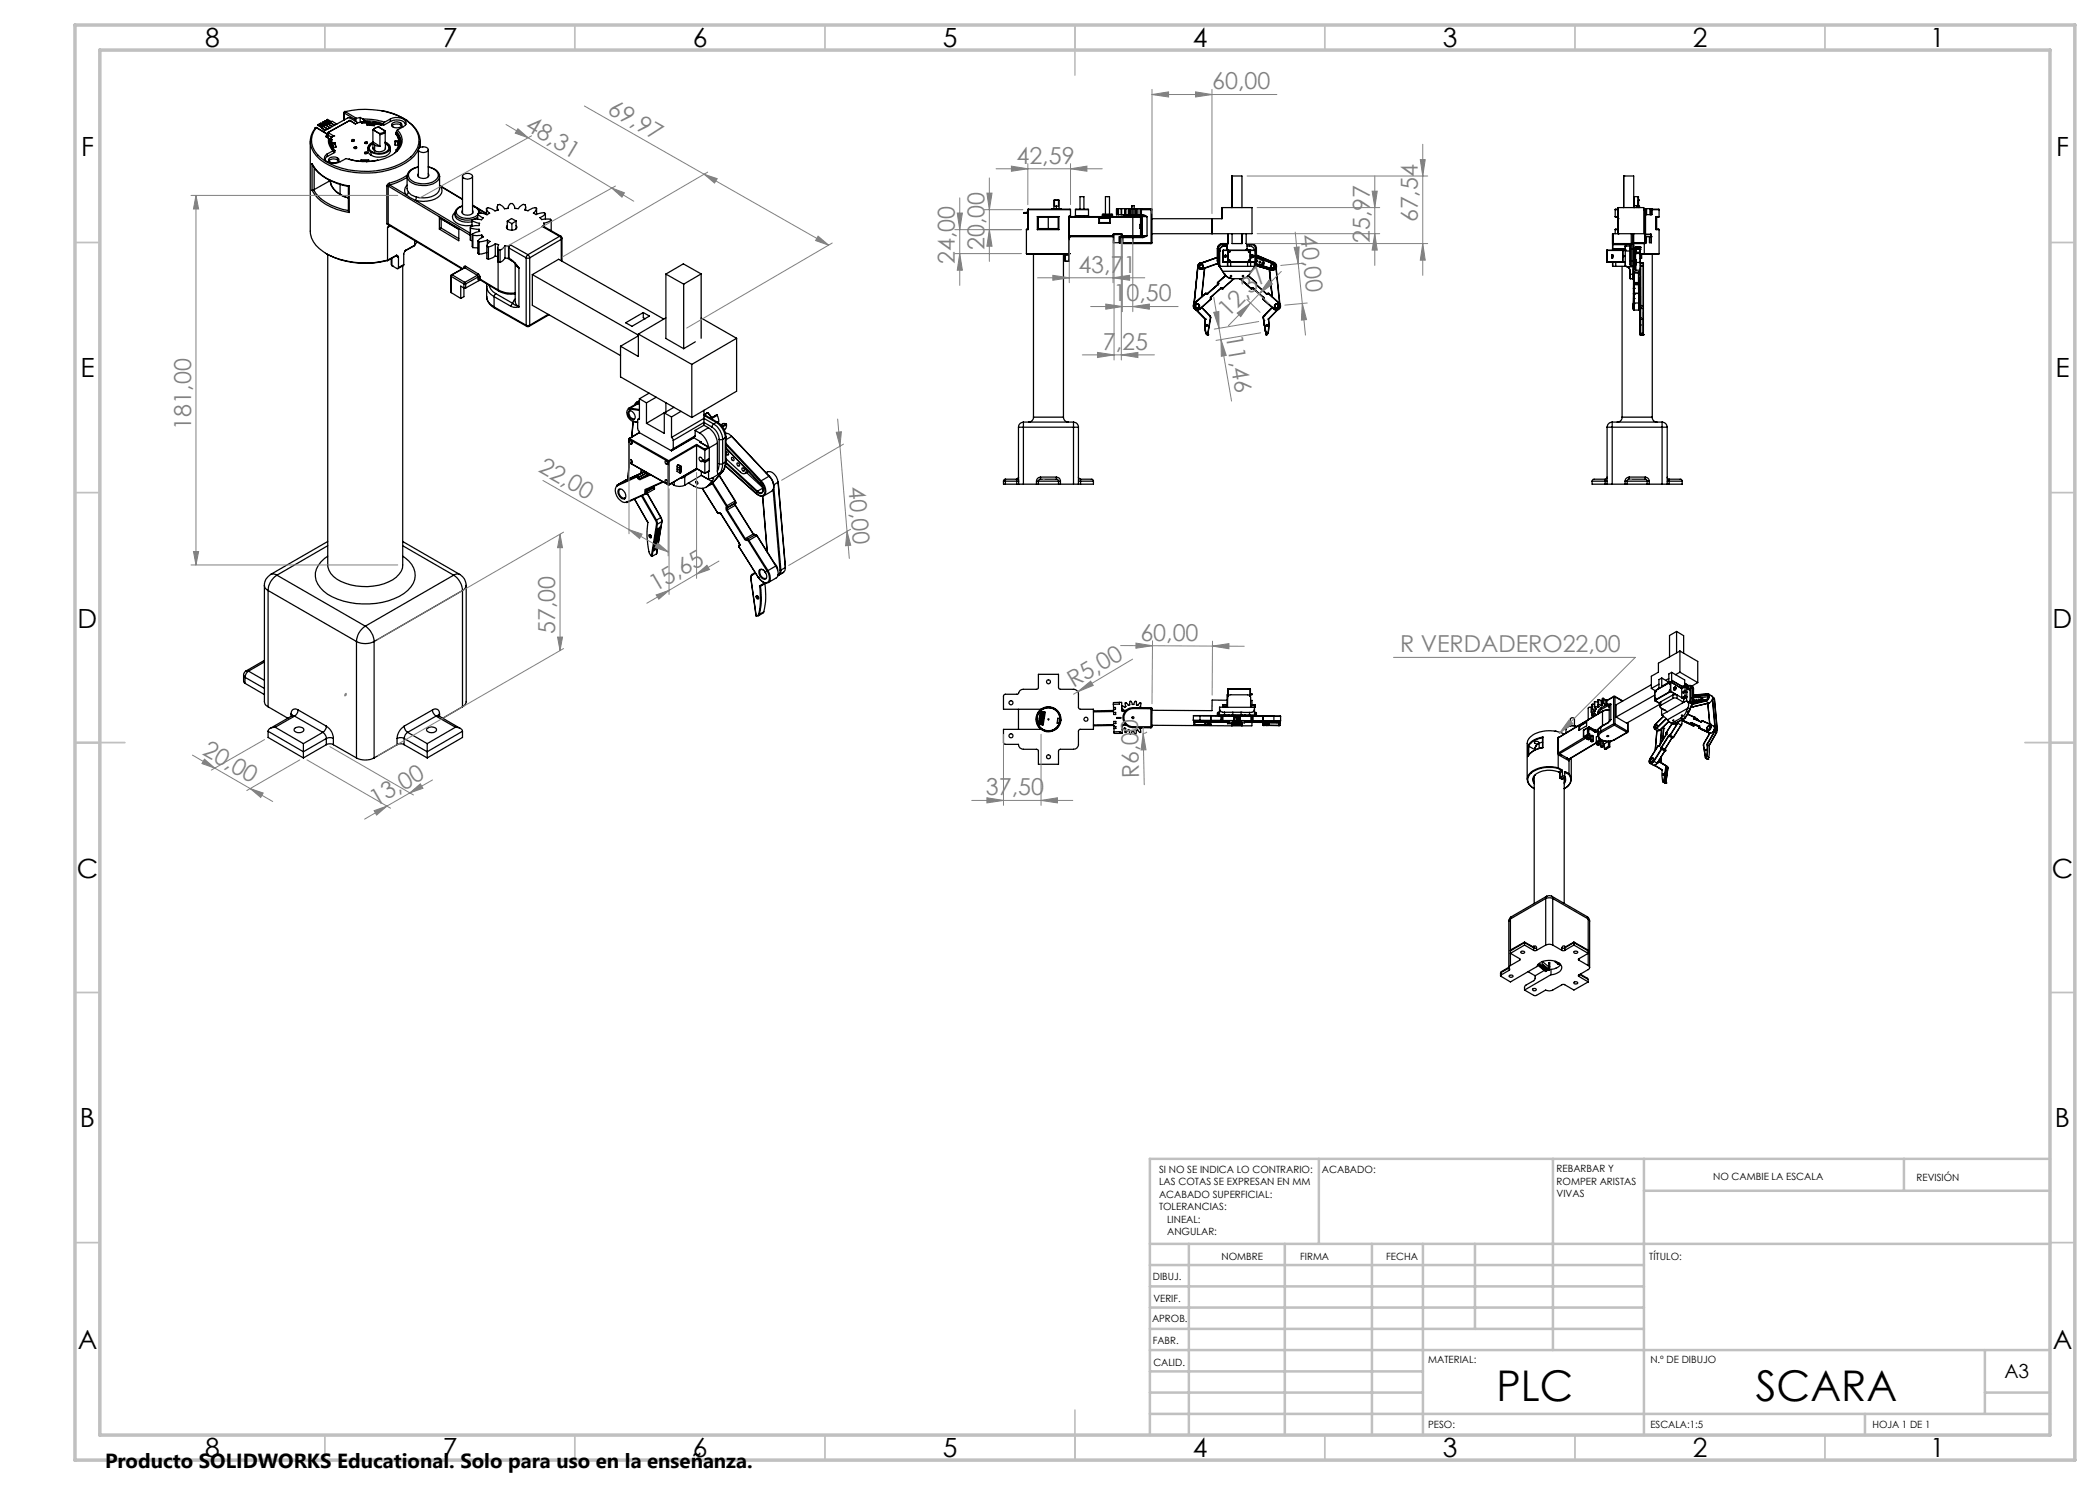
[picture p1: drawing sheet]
<svg xmlns="http://www.w3.org/2000/svg" width="420mm" height="297mm" viewBox="0 0 420 297" stroke-linecap="round" stroke-linejoin="round" font-family="sans-serif">
<defs><g id="words">
<g font-size="8.5">
<text x="299.3" y="280.2">PLC</text>
<text x="351.1" y="280.2">SCARA</text>
</g>
<g font-size="5.3">
<text x="41" y="9.5">8</text>
<text x="88.5" y="9.5">7</text>
<text x="138.5" y="9.5">6</text>
<text x="188.5" y="9.5">5</text>
<text x="238.5" y="9.5">4</text>
<text x="288.5" y="9.5">3</text>
<text x="338.5" y="9.5">2</text>
<text x="386" y="9.5">1</text>
<text x="16.2" y="31.2">F</text>
<text x="411.2" y="31.2">F</text>
<text x="16.1" y="75.5">E</text>
<text x="411.1" y="75.5">E</text>
<text x="15.5" y="125.5">D</text>
<text x="410.5" y="125.5">D</text>
<text x="15.4" y="175.5">C</text>
<text x="410.4" y="175.5">C</text>
<text x="16" y="225.5">B</text>
<text x="411" y="225.5">B</text>
<text x="15.5" y="269.7">A</text>
<text x="410.5" y="269.7">A</text>
<text x="41" y="291.5">8</text>
<text x="88.5" y="291.5">7</text>
<text x="138.5" y="291.5">6</text>
<text x="188.5" y="291.5">5</text>
<text x="238.5" y="291.5">4</text>
<text x="288.5" y="291.5">3</text>
<text x="338.5" y="291.5">2</text>
<text x="386" y="291.5">1</text>
</g>
<g font-size="4.7" fill="#808080">
<text x="242.5" y="17.9">60,00</text>
<text x="121.3" y="22.5" transform="rotate(30 121.3 22.5)">69,97</text>
<text x="104.8" y="25.9" transform="rotate(31 104.8 25.9)">48,31</text>
<text x="203.3" y="32.7">42,59</text>
<text x="260.1" y="47.1" transform="rotate(84 260.1 47.1)">40,00</text>
<text x="283.6" y="44.5" transform="rotate(-90 283.6 44.5)">67,54</text>
<text x="191" y="52.8" transform="rotate(-90 191 52.8)">24,00</text>
<text x="196.9" y="50.1" transform="rotate(-90 196.9 50.1)">20,00</text>
<text x="273.9" y="48.6" transform="rotate(-90 273.9 48.6)">25,97</text>
<text x="215.7" y="54.5">43,71</text>
<text x="222.7" y="60.3">10,50</text>
<text x="245.7" y="63.7" transform="rotate(-46 245.7 63.7)">12,37</text>
<text x="220.6" y="70">7,25</text>
<text x="245.2" y="67.3" transform="rotate(80 245.2 67.3)">11,46</text>
<text x="38.2" y="85.9" transform="rotate(-90 38.2 85.9)">181,00</text>
<text x="107.5" y="94.3" transform="rotate(30 107.5 94.3)">22,00</text>
<text x="169.7" y="97.4" transform="rotate(85 169.7 97.4)">40,00</text>
<text x="131.1" y="118.5" transform="rotate(-30 131.1 118.5)">15,65</text>
<text x="111" y="126.8" transform="rotate(-90 111 126.8)">57,00</text>
<text x="228.1" y="128.1">60,00</text>
<text x="280" y="130.5">R VERDADERO22,00</text>
<text x="214.7" y="137.7" transform="rotate(-31 214.7 137.7)">R5,00</text>
<text x="40.3" y="150.9" transform="rotate(30 40.3 150.9)">20,00</text>
<text x="227.8" y="155.6" transform="rotate(-91 227.8 155.6)">R6,00</text>
<text x="75.1" y="161.4" transform="rotate(-30 75.1 161.4)">13,00</text>
<text x="197.2" y="159.1">37,50</text>
</g>
<text font-size="4.1" x="21" y="293.7">Producto SOLIDWORKS Educational. Solo para uso en la enseñanza.</text>
<text font-size="3.9" x="400.9" y="275.5">A3</text>
<g font-size="2">
<text x="231.8" y="234.6">SI NO SE INDICA LO CONTRARIO:</text>
<text x="231.8" y="237.1">LAS COTAS SE EXPRESAN EN MM</text>
<text x="231.8" y="239.6">ACABADO SUPERFICIAL:</text>
<text x="264.4" y="234.6">ACABADO:</text>
<text x="311.3" y="234.5">REBARBAR Y</text>
<text x="311.3" y="237">ROMPER ARISTAS</text>
<text x="311.3" y="239.5">VIVAS</text>
<text x="342.6" y="236">NO CAMBIE LA ESCALA</text>
<text x="383.3" y="236.2">REVISIÓN</text>
<text x="231.8" y="242.1">TOLERANCIAS:</text>
<text x="233.4" y="244.6">LINEAL:</text>
<text x="233.4" y="247.1">ANGULAR:</text>
<text x="244.3" y="252">NOMBRE</text>
<text x="260" y="251.9">FIRMA</text>
<text x="277.2" y="251.9">FECHA</text>
<text x="329.9" y="251.9">TÍTULO:</text>
<text x="230.6" y="256.1">DIBUJ.</text>
<text x="230.7" y="260.3">VERIF.</text>
<text x="230.4" y="264.4">APROB.</text>
<text x="230.5" y="268.8">FABR.</text>
<text x="230.7" y="273.1">CALID.</text>
<text x="285.6" y="272.5">MATERIAL:</text>
<text x="330.1" y="272.5">N.º DE DIBUJO</text>
<text x="285.6" y="285.5">PESO:</text>
<text x="330.1" y="285.6">ESCALA:1:5</text>
<text x="374.5" y="285.6">HOJA 1 DE 1</text>
</g>
</g></defs>
<g fill="none" stroke="#000" stroke-width=".25">
<path d="M62.1 28.3v17.9a5.9 5.9 0 0 0 3.7 4.8 17.3 17.3 0 0 0 11.7 1M62.4 32.7a7 7 0 0 0 4 3.6 7.9 7.9 0 0 0 3.4 .9M62.4 38.1a9.7 9.7 0 0 0 7.4 4.4M62.4 32.7a8 8 0 0 0 4.9 3.8l2.5 .7M62.4 32.7v5.4M62.7 38a8.6 8.6 0 0 0 5.8 3.9l1.2 .2M62.7 38l-.3 .1M62.8 37.9l-.1 .1M62.8 33.5v4.4M63 25.6a4.3 4.3 0 0 0 1 6.3 16.3 16.3 0 0 0 13.8 2.1 9.1 9.1 0 0 0 5.9-4.1v5.4M63.3 25.5l-.3 .1M63.3 25.5h.1"/>
<path d="M63.3 25.5l2.2 1.4M63.4 25.5l-.4 .1M63.4 25.5l2.1 1.3M63.6 25l.1-.1 .8 .4M63.6 25l.7 .5M63.6 25l.8 .5M64 24.8l.2-.2 .7 .5M64 24.8l.8 .5M64 24.8l.8 .4M64.3 25.6l.3-.3 .9 .5M64.3 25.6l.8 .5M64.5 24.5l.1-.1 .8 .4"/>
<path d="M64.5 24.5l.8 .5M64.8 25.3l.3-.3 .9 .6M64.8 25.3v.1M64.8 25.3l.8 .5M64.9 24.3l.2-.2 .7 .5M64.9 24.3l.8 .5zM65.1 31.7l-.2 .2M65.2 27.2l.1 .2M65.2 27.2v.1M65.3 25.1l.2-.3 1 .5M65.3 25.1h.1M65.3 27.4l.4 .3"/>
<path d="M65.4 24l.1-.1 .8 .4M65.4 24l.7 .5M65.4 24l.8 .5M65.4 30.8v.5M65.5 26.9l-.3 .3M65.5 26.8v.1M65.5 26.8h.1M65.5 26.8v.7M65.5 27l.8 .4M65.7 24.8l.3-.3 .9 .6M65.7 24.8v.1M65.7 24.8l.8 .5"/>
<path d="M65.7 27.7a2.89 2.89 0 0 0 .9 2.5M65.7 27.7l.2 .3M65.8 31.7a1.32 1.32 0 0 1 2 .3 1.22 1.22 0 0 1-2.1 0zM65.9 36.2l-3.1 1.7M65.9 36v.2M65.9 28a2.98 2.98 0 0 0 .8 2.1M65.9 36.1v.1M65.9 28v.5M66 36.1a3.5 3.5 0 0 0 2 2.7M66 28.4v.6M66.1 36.1v.5a4 4 0 0 0 2 2.3M66.1 29v.2"/>
<path d="M66.1 28.7v.3M66.1 28.7h.9M66.1 24.6l.4-.3 .9 .5M66.1 24.6h.1M66.1 24.6l.8 .4M66.2 29.2l.6 1M66.2 29.2h.2l.6 .9M66.2 29.2v.2M66.3 27.4l-.2 .5M66.3 27.4h.1M66.3 28.8l-.2 .2M66.3 28.8l.1 .4"/>
<path d="M66.3 28.5h.7M66.3 28.8h.2M66.4 27.9l-.1 .6M66.4 27.9h-.3v.8M66.4 27.9l-.1 .9M66.5 28.8l.2 .6M66.5 28.8l.1 .4M66.5 29.2h.1M66.5 29.4h.2M66.6 29.2l.1 .2M66.6 30.2l.2 .1M66.6 30.2l-1.2 .6"/>
<path d="M66.7 27.2h.1M66.7 27.2l-.4 .2M66.8 30.3l.2 .2-1.7 .9-.3 .6M66.8 30.2v.3M67 30.1l-.2 .2M67 28.5l.2 .9-.6 .1M67 30.1l-.2 .1M67 28.5v.2M67 28.7l.2 .7M67.5 32l.2 .2M67.5 32a1.36 1.36 0 0 0-1.7 .2M67.5 31.6v.4"/>
<path d="M68 38.8l1.7 .8-.3-.1M68 38.8l.1 .1M68 36.9v1.9M68.1 38.9l1.1 .6M68.8 22.5l.1 .1M68.8 22.5v1.5M68.9 22.6l2 1.2M68.9 22.6v1.4M69 22.3h-.1l-.1 .2M69 22.3a16.2 16.2 0 0 1 12.5 1.9 4.3 4.3 0 0 1 .3 7.4 15.8 15.8 0 0 1-13.4 2.1 9 9 0 0 1-5.5-3.5 3.8 3.8 0 0 1 .4-4.7M69 22.3l-.1 .3M69 22.3l2.3 1.4"/>
<path d="M69.7 37.3v4.9l.1 .3M69.8 31.9l2.8 .4M69.8 37.2v5.3M70 24.1h.1M70 24.1l-4.4 2.4M70 24.1l1.1 .7M70 24.1l-4.4 2.4 1.1 .7M70.3 28l.1 .3M70.4 27.9l.4 .1a.24 .24 0 0 1-.2 .2 .24 .24 0 0 1-.2-.2zM70.4 28.1v.2M70.8 28v.3h-.4M70.8 29.5l.1 .2"/>
<path d="M70.8 29.4h.5a.23 .23 0 0 1-.2 .2 .23 .23 0 0 1-.3-.2zM70.9 29.6v.1M70.9 23.8v.4M71.2 23.7l-.3 .1M71.2 23.7v.6M71.3 23.7h-.1M71.3 29.5v.2h-.4M71.5 24.5h2.4M71.5 24.5l-1.8-1-5 2.8M71.5 24.5l-.4 .3M72 23.5l.6 .3M72 23.5l-.7 .2"/>
<path d="M72 23.5v1M72.2 32h1.5v.3M72.2 32v.3v-.2M72.2 32.1l1.5 .1M72.2 32v.1M72.6 23.8a12.9 12.9 0 0 1 4.3 .6M72.6 23.8l.1 .2M72.6 32.3h.1M72.7 24l.3 .2M72.7 24v.4M72.9 30.5l.1 .2M73 24.2a10.8 10.8 0 0 1 3.7 .6"/>
<path d="M73 24.2v.2M73 28.5l.1 .2M73 30.6v.1M73.1 28.6v.1M73.4 25l1.5 .1 .2-.3 1.2 .2M73.4 30.5l-.1 .2h-.3M73.4 24.8h.5M73.4 24.6v.4M73.4 24.8v.2M73.4 24.6v.2M73.5 28.5a.25 .25 0 0 1-.2 .2 .25 .25 0 0 1-.2 0M73.6 29.5a1.29 1.29 0 0 0 .6 1.5"/>
<path d="M73.9 24.7v.3h.7M73.9 24.5v.2M73.9 24.6l.7 .1M73.9 24.4h-1.5v.2h1M73.9 24.6l.7 .1h-.7M73.9 24.4v.1M73.9 24.4v.2M74.2 30.4v.6M74.6 28.4l.1 .4 .2 .2M74.6 28.5a1.05 1.05 0 0 0-.9 .8 1.05 1.05 0 0 0 .5 1.1M74.6 28.6a.89 .89 0 0 0-.7 .8 .89 .89 0 0 0 .5 .9 2.61 2.61 0 0 0 3.4-.6v-.3l-.5-.7M74.6 28.7a1.03 1.03 0 0 0-.8 .9"/>
<path d="M74.6 29.5v.4l.3 .3M74.6 28.5v1.2M74.6 28.4l1.4 .8M74.6 24.6l1.7 .4M74.6 24.6l.1-.1 1.7 .4M74.6 24.6v.4M74.6 26h.1M74.6 26v2.4M74.6 26l1.4 .8M74.7 26l1.2 .7M74.9 29l1.1 .2M74.9 29v1.2"/>
<path d="M75 24.9h-.4v.1M75.6 32.1l-2.3 .2M75.7 25.4a1.07 1.07 0 0 0-1 .6M75.7 25.4l1.3 .7M75.7 25.4l1.2 .7M75.8 25.4a1.3 1.3 0 0 0-1.2 .7M75.9 26.7l.1 .1M76 26.8v.1M76 26.9v2.3M76.3 25h.1M76.4 24.9l.3 .1a3.8 3.8 0 0 1 3.7-.8l.4 .2 .3 .6M76.4 24.9l-.1 .1"/>
<path d="M76.4 24.9h.1M76.4 22.2l2.3 .5 2.9 1.5M76.7 24.8v.2M76.9 26.1l.1 .1M76.9 26.1a.98 .98 0 0 1-1 .6M76.9 24.4l-.2 .4M77 26.2v.1M77 26.3a1.18 1.18 0 0 1-1 .6M77 26.3v2.3v-.2M77.1 28.5a1.07 1.07 0 0 1 1 1 1.07 1.07 0 0 1-.9 1.1 3.6 3.6 0 0 1-3-.2M77.1 29.5v.2a1.59 1.59 0 0 1-2.2 .5M77.1 28.5v1.2"/>
<path d="M77.1 28.6l.2 .1M77.1 28.7l.2 .2M77.3 28.9l.3 .2 .2 .5M77.3 28.7v.2M77.4 37.2h.2M77.4 37.2v7.5M77.6 37.2l14.2 8.5M77.6 37.2v7.6M77.8 36.7l-.4 .5M77.8 36.7l.1 .3M77.9 37l-.3 .2M77.9 37l3.3 1.9"/>
<path d="M78.1 29.5a1.46 1.46 0 0 1-1.5 1.9 3.2 3.2 0 0 1-2.4-.4M78.1 23.8a2.76 2.76 0 0 1 2.9 .3l.2 .3-.2 .7-1.5 .9M78.1 23.8v.5M78.1 23.8l-1.2 .6M78.4 24.7a1.3 1.3 0 0 1 2 .3 1.22 1.22 0 0 1-2.1 0zM79.1 28.1h.7M79.1 28.1l-.1 .9h.7M79.1 28.1v.9M79.1 28.4h.7M79.1 26.7l.7 1.4M79.1 26.7l.2-.1a2.48 2.48 0 0 1 .7 1.7M79.1 26.7l.5 .8 .2 .8h.2"/>
<path d="M79.2 30l.2 .1M79.3 26.4l-.1 .1 .1 .1M79.3 26.3a2.69 2.69 0 0 1-.3 4.2M79.3 26.3v.3M79.4 30.1h.1M79.5 26a2.77 2.77 0 0 1-.3 4.4 10.8 10.8 0 0 1-10 1.3 3.6 3.6 0 0 1-3.3 .8 .92 .92 0 0 1-.8-1.4l.3-.3M79.5 26l-.2 .3M79.5 29h.2M79.6 28.8l-.1 .2M79.6 28.8h.2M79.7 28.4l-.2 .6M79.7 28.4l-.1 .4"/>
<path d="M79.7 28.4h.1M79.8 28.7h.2v.4l-.6 1M79.8 28.7l-.6 1.3M79.8 28.4l.2 .2M79.8 28.4v.3M79.8 28.1v.3M80 28.6v.4v-.3M80 28.3v.3M80.1 25l.3 .2M80.1 25a1.43 1.43 0 0 0-1.7 .2M80.1 24.5v.5M81 24.7l.2 .2"/>
<path d="M81.2 38.9l1.9 1.2M81.4 35.2v2.5l.3 .7M81.4 37a1.39 1.39 0 0 0-.2 1.9M81.4 35.5l-1.9 1-1.6 .5M81.5 35l-2.2 1.2-1.5 .5M81.6 24.3a4.6 4.6 0 0 1 2.2 5.4M81.7 38.4l.5 .6 1.1 .4M81.7 38.4l-.2 .4-.3 .1M83.3 39.4l-.2 .7M83.7 33.4a2.32 2.32 0 0 0-2.3 1.9M83.7 34.7l-.2 .3a1.3 1.3 0 0 0 2.3 .1l-.1-.4M83.7 33.4a1.89 1.89 0 0 0-2 2 3.2 3.2 0 0 0 3.4 1.4 2.35 2.35 0 0 0 2.6-1.9 2.27 2.27 0 0 0-2-1.5"/>
<path d="M83.9 29.6l.3-.2a1.24 1.24 0 0 1 1.5 .5 1.13 1.13 0 0 1-2 .1zM84.1 28.3v1.2M85.7 33.4a2.26 2.26 0 0 1 2.2 1.9 2.64 2.64 0 0 1-2.6 1.8 4 4 0 0 1-3.7-1.2l-.2-.6M85.7 29.9v5.4M87.9 35.2v2.5a2.31 2.31 0 0 1-2.3 1.8h-1.6l-.7-.1M87.9 37.3h.2M87.9 37.1l4.6 2.7M87.9 37.1l.2 .2M88.1 37.3a1.48 1.48 0 0 1-.6 2.2 5.9 5.9 0 0 1-4.4 .6M88.1 37.3l4.4 2.6M92.5 35.2v7.5M92.6 35a1.28 1.28 0 0 1 1.9 .2 1.14 1.14 0 0 1-2 0z"/>
<path d="M94.5 35.2v7.5M324.7 35.2h.1M324.7 35.2h2v6.3M324.7 35.2v6.3M327.6 39.3h.1v2.2M327.6 39.3h-.8v2.2M327.6 39.3v2.2M65.3 50.8a16.8 16.8 0 0 0 12.1 1.3M65.5 50.9v62.1a3.9 3.9 0 0 0 2.7 3.3 11.3 11.3 0 0 0 11.1-.9 3.1 3.1 0 0 0 1.2-2.4v-59.8M77.4 44.7l.4 .3M77.4 44.7l.2 .1M77.5 45.5v6.5"/>
<path d="M77.6 44.8l.2 .2M77.6 44.8l14.9 8.9M77.8 45l14.6 8.8M77.9 45.1l-.4 .4M78.1 45.2l-.6 .3M78.2 51.7v1.1M78.3 52.8l.1 .3M78.4 53.1l1.1 .7 .2-.3M78.4 53.1h.1M78.4 51.6v1.5M79.2 51.2l.3 .2M79.3 51.1h.1"/>
<path d="M79.3 51.1l-1.8 1v-.1M79.3 51l.4 .4M79.3 51v.1M79.3 51l-1.8 1M79.4 51.1l.1 .3M79.5 51.4h.2M79.7 51.4v2.1M80.8 52.9l-.1 .2-1.1 .6M80.8 52.9l-1.1 .6M81.1 50.2h-.1M81.1 50.1l-.3 .7v2.1M81.1 50.1v.1"/>
<path d="M82.9 49l-1.8 1.2M82.9 49l-1.8 1.1M82.9 48.1v.9M83.1 40.1l11 6.6M83.4 48.4l-.5 .6M88.1 43.6l-.2-.2v2.4M88.1 43.6l.1 .2M88.1 43.6l3.7 2.2M88.2 45.6l-.3 .2M88.2 43.8v1.8M88.2 43.8l3.6 2.1M88.2 45.6l3.6 2.1"/>
<path d="M90.2 55.2v3.3M90.2 55.2v.1M90.2 55.3l2.6 1.5M90.2 58.5l1.9 1.2M90.2 55.3v3.2M90.3 55l-.1 .2M90.3 55h.1M90.4 55l-.2 .3M90.4 55l2.6 1.5M91 42.4a1.19 1.19 0 0 0 .2 2.1 4.1 4.1 0 0 0 3.2 .5M91 42.6a1.55 1.55 0 0 0 1.4 1.3l.6 .1 1.5-.1M91.8 45.7v2.5l-3.9-2.4"/>
<path d="M91.8 45.7l2.3 1.4M92.5 41.2a1.58 1.58 0 0 0-1.5 1.5 1.58 1.58 0 0 0 1.4 1.6l1.3 .1 .7-.1M92.5 42.1l-.1 .3a1.3 1.3 0 0 0 2.2 0l-.1-.3M92.5 41.2a1.24 1.24 0 0 0-1.1 1.6 3.2 3.2 0 0 0 4.1 .2M92.8 56.8h.3M92.8 53.5h.1M92.8 53.5v.1M92.8 56.8v2.5l-.7 .4M92.9 53.5h-.1M92.9 53.5h.1M92.9 53.5l-2.6 1.5M93 56.5l.1 .3"/>
<path d="M93 56.5l-.2 .3M93 53.5l2.5 1.6M93 53.5l-2.6 1.5M93 57.6l-.2 .1M93.1 53.3a.21 .21 0 0 0-.2-.1 .21 .21 0 0 0-.1 .3M93.1 57.6h-.2l-.8-.4v2.5M93.1 53.3l-.1 .2M93.1 53.3l2.5 1.5M93.1 56.8v.8M94.1 48l.3 .2M94.1 47.9v.1M94.1 45.5v2.5"/>
<path d="M94.4 44.1l1.5 .6v.1a.48 .48 0 0 1-.8 .3l-1 .3v.2l1.7 .3M94.4 44.1v1.2M94.4 46.8l.2 .3M94.4 46.8v2.5l.2 .2M94.5 41.2a1.87 1.87 0 0 1 1.5 1.4M94.5 41.2a1.34 1.34 0 0 1 1.2 1.4M94.5 41l2.8 1.7M94.5 41.1l.3 .2M94.5 43.9l-.1 .2M94.6 49.5l1 .1M94.6 47.1v2.4M95.5 55.1l.1 .3"/>
<path d="M95.5 55.1l-2.5 1.4M95.5 42.8l.8 .6 .4 .2-.4 .4-1.8-.1M95.5 43.5l-.9 .4M95.5 42.8v1M95.6 48.2l.2 .2M95.6 48.2v2.4l.2 .2M95.6 41.7l1.7 1.1M95.6 54.8l.4 .6M95.6 55.8l.2 .3M95.6 54.8l-.1 .3M95.6 55.4h.4M95.6 55.8h.4"/>
<path d="M95.6 55.4l-2.5 1.4M95.6 55.4v.4M95.8 56.1l-2.7 1.5M95.8 45.9l.1 .4-1.5 .5M95.8 45.9v.4M95.8 48.4v2.4M96 42.6h.1M96 55.8l.1 .2 3.6 2.2M96 55.8l3.6 2.2M96 55.4v.4M96 42.5l.2 .1M96.1 56l-.3 .1"/>
<path d="M96.3 47l.4 .4-.5 .2-.6 .6M96.3 47l-.8 .1h-.9M96.3 47v.6M97.3 41.7l.2 .5 .4 .4-.2 .2a.79 .79 0 0 1-1.1-.1l-.2-.1a.66 .66 0 0 0-.8 .1l-.1 .1M97.3 41.7l.5-.1 1.2 .6 .7-.2-.2-.3a.53 .53 0 0 1 .1-.7 .53 .53 0 0 1 .8 .2l.2 .2a.7 .7 0 0 0 .9 .3h.1M97.3 41.7v1.2M97.3 59.3a2.73 2.73 0 0 0 1.6 2.3M97.3 57.3a2.46 2.46 0 0 0 1.5 2M97.3 57.3v2a2.28 2.28 0 0 0 1.5 2.1M97.4 49.2l.3 .2M97.4 49.2v2.5l.3 .2M97.4 50.5l-1.6 .3"/>
<path d="M97.4 56.8v.5M97.5 48l.5 .3-.5 .6-.1 .3M97.5 48l-1.7 .4M97.5 48v.9M97.7 49.4v2.5M97.9 57.1a2.3 2.3 0 0 0 1.3 1.6M98.8 59.3v2.1M98.8 59.3l3.4 2M99.1 48.8h.2a.29 .29 0 0 1 .4 .1 .29 .29 0 0 1-.1 .4l.1 .6M99.1 48.8l-.6 .3-.8 .3M99.1 51.2l-.5 .3-.9 .4M99.1 51.2l.5 .1"/>
<path d="M99.1 48.8v2.4M99.2 58.7l-.4 .6M99.2 58.7l3.4 2M99.4 41.4v.6M99.6 49.5l.1 2.9M99.6 58a5.5 5.5 0 0 0 3.4 .6M99.6 58l.1 .2M99.6 52.4v5.6M99.7 49.9l.3 .1M99.7 52.4l.3 .1M99.7 49.9v2.5M99.7 58.2a5 5 0 0 0 3.3 .6"/>
<path d="M100 50v2.5M101 49.2h.7M101 49.2l-.5 .5-.5 .3M101 51.6l-.5 .6-.5 .3M101 51.6l.7 .1M101 49.2v2.4M101.5 45.1l-.2 .4a1.22 1.22 0 0 0 2.1-.1l-.2-.3M101.5 44.2l.9 .5M101.5 44.2v1.6M101.5 51.7l.8 .4M101.6 41.7l.1-.4a.64 .64 0 0 1 .7-.6 .64 .64 0 0 1 .5 .7v.3M101.6 41.6v.1"/>
<path d="M101.7 49.2v2.5M101.8 49.6l3.4 2M101.8 51.6l.4 .3M101.8 49.6v2M101.8 51.6l-.1 .1M102.1 49l-.3 .6M102.1 49l3.5 1.9M102.1 49l-.4 .2M102.2 51.9l1 .9 .6 .8M102.2 51.9l.1 .2M102.3 52.1l1 1M102.4 44.7v1.4"/>
<path d="M102.9 41.6v.1M103 52.6a1.32 1.32 0 0 0 .8 1M103 52.8v7.6a1.32 1.32 0 0 0 .8 1M103 59.8l-.4 .9M103.2 52.9l.6 .7M103.2 44.2l-.8 .5M103.2 44.2l-.9-.5-.8 .5M103.2 44.2v1.6M103.8 53.6v7.8M105.1 41.4v.6M105.2 51.6h.7M105.2 51.6v13.4"/>
<path d="M105.6 50.9l-.4 .7M105.6 50.9l.3 .7M105.9 51.6v13.4M106.5 54.9l21.2 12.1M106.5 54.9l5.2-3 21.1 11.9M106.5 54.9v6.2l17.6 10M107.3 41.7l-.1-.1a1.9 1.9 0 0 0-1.7 .6l-.1-.1a.28 .28 0 0 1-.4-.1 .28 .28 0 0 1 .1-.4 .51 .51 0 0 0-.2-.7 .51 .51 0 0 0-.7 .3l-.3 .2a.76 .76 0 0 1-1 .3M107.3 41.7l-.3 .6-.3 .3 .2 .1a.66 .66 0 0 0 .9 0 1.26 1.26 0 0 1 1.2-.1l.1 .1M107.3 41.7v1.2M108.4 45.3h.3l3.4 1.9M108.4 45.3l3.5 2M108.9 45l-.5 .3"/>
<path d="M108.9 45v.4M109.1 42.7l-.4 .5-.7 .3 .1 .1a.58 .58 0 0 0 .9 .2h.4a.55 .55 0 0 1 .8 .2v.1M109.1 42.7v1.1M110.2 44.1l-1.5 .5 .2 .4M110.2 44.1v2M111.9 47.3l.4 .6M111.9 47.3l-6.3 3.6M112.1 47.2l.3 .5M112.1 47.2l-.2 .1M112.3 47.9l-6.4 3.7M112.3 47.9v4.2M112.4 47.7l-.1 .2"/>
<path d="M112.4 47.7v4.5M133.2 54.8l3.5 2M133.2 54.8v12.9l3.5 2M136.7 56.8v12.9M140.2 54.8v12.9M140.2 54.8l-3.5 2M140.2 54.8l-3.5-2-3.5 2M204.8 42.6h.1M204.8 42.6h.8M205.3 50.7l.1 .1h8.3M205.3 42.5l-.5 .1M205.3 50.7h8.5"/>
<path d="M205.3 45.9h.3M205.3 45.9v4.8M205.6 45.8l-.3 .1M205.6 42.5h-.3v.1h.3M205.6 41.9v4M205.6 41.9h.1M205.6 41.9h8.5M205.7 41.8h8.4v.1M205.7 41.8l-.1 .1M206.7 50.8v32.6M207.5 45.9h4.3M207.5 43.3h4.3"/>
<path d="M207.5 43.3l.1 .1M207.5 43.3v2.6M207.6 43.4h4M207.6 45.8l-.1 .1M207.6 45.8h4M207.6 43.4v2.4M207.6 45.7h2.1M209.7 45.7v.1M209.7 45.7h1.9M209.7 43.4v2.3M210.4 41.8v-.1h1.8v.1M210.8 40.1h.1"/>
<path d="M210.8 40.1v1.6M210.9 40.1v1.1h.4M210.9 40h.1M210.9 40v.1M210.9 40h.8M211 40l-.2 .1M211.3 41.2v.6M211.6 40l.2 .1M211.6 40h.1M211.6 45.8l.2 .1M211.6 43.4v2.4M211.7 40v.1"/>
<path d="M211.7 40.1v1.1h-.4M211.7 40.1h.1M211.8 43.3l-.2 .1M211.8 43.3v2.6M211.8 40.1v1.6M212.7 50.8v32.6M212.9 50.8v.2M212.9 50.8v.1M212.9 51h.1M212.9 51v1.1l.2 .1M212.9 51h.2M212.9 50.8h.1"/>
<path d="M213 50.8l.1 .2M213.1 52.2h.1M213.1 51h.6M213.1 52.2h.5M213.1 51v1.2M213.6 52.2h.1M213.7 50.8h.1M213.7 50.8v.2M213.8 47.1l.1 .2M213.8 43.4h.1M213.8 47.1h.1M213.8 43.4v3.7"/>
<path d="M213.8 47.5l.2-.2-.1 .2M213.8 50.7l-.1 .1M213.8 50.7h.1M213.8 50.7v.3M213.8 51h-.1M213.8 52l-.2 .2M213.8 47.5h.1M213.8 47.5v3.2M213.8 51v1M213.8 52h.1M213.9 43.2l-.1 .2M213.9 50.7v.1"/>
<path d="M213.9 47.1v.2M213.9 43.2l.1 .1M213.9 50.7h.1M213.9 50.7v1.3M213.9 52l-.3 .2M213.9 43.2h.2M213.9 43.4v3.7M213.9 47.5v3.2M213.9 43.4h12.7M213.9 47.1h8.7M213.9 47.3h.1M213.9 47.3h8.7"/>
<path d="M214 43.3l-.1 .1M214 43.3h1.8M214.1 43.2l.1 .1M214.1 41.9v1.3M215.1 43.1l-.2 .2M215.1 41.9v-.1h2.6v.1M215.1 43.1h.8M215.1 41.9h2.6M215.1 41.9v1.2M215.8 43.3h1.1M215.9 43.1h1M215.9 43.1l-.1 .2"/>
<path d="M216 41.8v-2.5h.8v2.5M216.9 43.1v.2M216.9 43.1h.8M216.9 43.3h9.7M217.7 43.1l.2 .2M217.7 41.9v1.2M219.8 44.6h2.2M219.8 43.6v-.2v1.2M219.8 43.6h.1M219.8 43.6h2.2M219.9 44.5l-.1 .1M219.9 44.5h2"/>
<path d="M219.9 43.6v.9M219.9 43.6h2M220.5 43.1l-.2 .2M220.5 42.9l.1-.1h1.8l.1 .1M220.5 43.1h2M220.5 42.9h2M220.5 42.9v.2M221.1 42.8v-3.5h.8v3.5M221.9 44.5l.1 .1M221.9 43.6v.9M222 43.6h-.1M222 43.6v-.2v1.2"/>
<path d="M222.5 43.1l.2 .2M222.5 42.9v.2M222.6 47.1v.2M222.6 47.3h.1M222.6 46.9h.1M222.6 47.1h.1M222.6 46.9v.2M222.7 46.9h.1M222.7 46.9v1.6h.1M222.8 46.8v.1M222.8 46.8l-.1 .1M222.8 48.5h1.4"/>
<path d="M222.8 46.9h1.4M222.8 46.8h1.5M222.8 46.9v1.6M222.8 46.7v.1M222.8 46.7l-.2 .2M222.8 46.7h1.5M223.3 42.9h.3M223.3 41.7h.3M223.3 41.7v1.2M223.7 42.9h.5M223.7 41.7h.5M223.7 41.7v1.2"/>
<path d="M223.9 48.5h.1M224.2 48.5h.1M224.2 47.3v1.2M224.2 42.9h.1M224.2 41.7h.1M224.2 46.9h.1M224.2 47.3h.1M224.2 46.8l.1 .1M224.2 46.8v.1M224.2 41.7v1.2M224.2 46.9v.4M224.2 47.3h-.3v1.2"/>
<path d="M224.3 46.8l.1 .1M224.3 46.7v.1M224.3 46.7l.2 .2M224.3 42.9h.6M224.3 41.7h.6M224.3 41.7v1.2M224.3 47.3h.1M224.3 46.9h.1M224.4 47.3h.1M224.4 46.9h.1M224.4 46.9l-.1 .4M224.5 47.3h2.1"/>
<path d="M224.5 47.1l-.1 .2M224.5 47.1v.2M224.5 46.9v.2M224.5 47.1h2.1M224.6 42.9l.2 .2h1.8M224.6 48.5l.1 .2h1.9M224.6 47.5h2M224.6 48.5h2M224.6 47.5v1M224.8 47.3l-.2 .2M224.9 42.9h.1M224.9 41.7h.1"/>
<path d="M224.9 41.7v1.2M225 42.9h.2M225 41.7h.2M225 42.9h.1M225 41.7h.1M225 41.7v1.2M225.2 42.9h.5M225.2 41.7h.5M225.2 41.7v1.2M225.7 42.9h.3M225.7 41.7h.3M225.7 41.7v1.2"/>
<path d="M226 42.9h.2M226 41.7h.2M226 41.7h-.1v1.2h.1M226 41.7v1.2M226.2 42.9h.2M226.2 41.7h.2M226.2 41.7v1.2M226.2 43.1v.2M226.3 41.1h.1M226.3 41.1h.5v.6M226.3 41.1v.6M226.4 42.9h.4"/>
<path d="M226.4 41.7h.4M226.4 41.7v1.2M226.6 43.3l1.5 .1M226.6 43.3v.1M226.6 47.1v.2M226.6 43.4h1.5M226.6 47.1h1.5M226.6 43.4v3.7M226.6 47.3v.2M226.6 42.9v.2M226.6 48.5v.2M226.6 48.7h3.6"/>
<path d="M226.6 47.5v1M226.6 43.1h1.9M226.6 47.3h1.9M226.6 47.5h1.9M226.6 48.5h3.6M226.8 42.9h.2M226.8 41.7h.2M226.8 41.7v1.2M227 43.1v.2M227 42.9h.2M227 41.7h.2M227 41.7v1.2"/>
<path d="M227.2 42.9h.1M227.2 41.7h.1M227.2 41.7v1.2M227.3 42.9h.3M227.3 41.7h.3M227.3 41.7v1.2M227.6 42.9h.4M227.6 41.7h.4M227.6 41.7v1.2M228 42.9h.2M228 41.7h.2M228 41.7v1.2"/>
<path d="M228.1 47.1l-.2 .2M228.1 43.4v3.7M228.2 42.9h.1M228.2 41.7h.1M228.2 41.7v1.2M228.2 43.1l.2 .2zM228.3 41.7v1.2M228.3 41.7h1.9M228.3 42.9h.2M228.3 41.9h1.9M228.4 43.3h1M228.4 47.1l-.2 .2z"/>
<path d="M228.4 47.1h1M228.4 43.3h.1M228.4 47.1h.1M228.4 43.3v3.8M228.5 43.1l.9 .2M228.5 42.9v.2M228.5 42.9l.9 .4M228.5 47.3v.2M229.4 47.1l-.9 .2M229.4 47.1l-.9 .4M229.4 43.3v3.8M230.2 41.7v.2"/>
<path d="M230.2 41.7l.2 .2M230.2 48.5v.2M230.2 48.5h.2M230.2 41.9h.2M230.2 41.9v6.6M230.4 48.5l-.2 .2M230.4 41.9v6.6M239.6 53.2h.1M239.6 53.2l-.8 7.6M239.6 53.2l-.7 7.5M240.1 52.7a.62 .62 0 0 0-.4 .8 .62 .62 0 0 0 .8 .3M240.1 52.7h.1"/>
<path d="M240.1 52.7a.62 .62 0 0 0-.4 .7 .62 .62 0 0 0 .6 .5M240.1 52.7a.54 .54 0 0 0-.3 .7 .54 .54 0 0 0 .7 .4M240.3 52.6h.1M240.3 53.9h.1M240.3 52.9a.34 .34 0 0 1 .3 .3 .34 .34 0 0 1-.3 .4M240.3 52.6l-.6 .2-.1 .4M240.3 52.6l-.5 .2-.2 .4M240.4 52.6h-.1a.67 .67 0 0 0-.7 .6M240.5 53.8h.1M240.9 53.7l-.6 5.7M240.9 53.7l-.6 5.6M241.1 58.7h.1"/>
<path d="M241.1 58.7h.2M241.1 58.7l-2.2 1.9M241.1 58.7l.1 .1M241.1 58.7l-2.1 1.9M241.2 58.7h.1M241.2 58.7h-.1M241.3 58.7h.1M241.3 58.8h.2M241.3 58.7v.1M241.3 58.7h.2M241.3 58.7l-.1 .1M241.5 58.7h.1"/>
<path d="M241.5 58.7l-.1 .1M242.1 59.4v.3M242.1 59.7h.1M242.1 59.7v.2M242.1 59.9h.1M242.1 59.4v.1M242.1 59.9l-2.1 1.9M242.1 59.5v.2M242.4 43.7v3M243.5 52.1l.3 1.1M243.5 52.1h.2M243.5 49.7h.2"/>
<path d="M243.5 52.1h.1M243.5 49.7h.1M243.5 49.7v2.4M243.5 51.5l-3.4 1.2M243.5 56.7h.1M243.5 56.9l.1 .1M243.5 56.5v.2M243.5 56.5h.1M243.5 56.7v.2M243.5 56.9h.1M243.5 56.9l-2 1.8M243.6 56.7v.3"/>
<path d="M243.6 56.7h.1M243.6 56.5v.2M243.6 56.7h-.1M243.6 57l-2.1 1.8M243.6 52.7l-3.1 1.1M243.7 52.1l.2 1.1M243.7 49.7v2.4M243.8 53.2h.1M243.8 53.2l1.1 1.7M243.8 53.2l.1 .1M243.9 53.3l.6 1M243.9 53.3h.1"/>
<path d="M243.9 53.2v.1M243.9 50.2h.1M243.9 53.2h-.1M243.9 53.3h1.6M243.9 50.2v3.1M244.2 57.6l.2 .1M244.2 57.6v.1M244.2 57.6l-2.1 1.8M244.2 57.7h.2M244.2 57.7l-2.1 1.8M244.3 57.6l.1 .1M244.4 57.7h.1"/>
<path d="M244.4 43.7v-2.2h6v5.2h-20M244.4 57.7h.2M244.4 41.5v2.2h-14M244.5 57.7h.1M244.5 48.9a.85 .85 0 0 0-.8 .8M244.5 48.7a1.09 1.09 0 0 0-1 1M244.5 48.7v.2M244.5 48.7h.1M244.5 48.9h.9M244.5 48.7h1.1M244.5 54.3h5.8M244.5 54.3l.4 .6"/>
<path d="M244.6 52.3l.1 .1M244.6 51.1h.3a.2 .2 0 0 1 .3 0 .2 .2 0 0 1 0 .3 .2 .2 0 0 1-.3-.1h-.3M244.6 51.3h.1M244.6 52.3h.1M244.6 51.1h.1M244.6 50.1h.1M244.6 50.1h6.4M244.6 52.3l.9 .1M244.6 52.3h1M244.6 50.1h1M244.6 50.1v1M244.6 51.3v1"/>
<path d="M244.7 50.1h-.1M244.9 49.2a.96 .96 0 0 0-1 1M244.9 49.2h.1M244.9 54.9h.1M244.9 54.9a2.18 2.18 0 0 0 1.7 .8M244.9 54.9a2.15 2.15 0 0 0 1.7 .8M244.9 49.2h.5M245.1 55.1l-1.6 1.4M245.1 55.1l-1.5 1.4M245.4 49.7l.2 .2M245.4 49.7h.1M245.4 48.9v.8"/>
<path d="M245.5 52.4v.9M245.5 52.5h.6M245.5 52.4h.1M245.5 53.3h.6M245.6 50.1h.1M245.6 52.3h.1M245.6 52.3v.1M245.6 50.1v2.2M245.6 49.9v.2M245.6 46.7v2l-.2 .2v.8M245.6 52.4h4.4M245.6 49.9h.1"/>
<path d="M245.6 50l-.1 .1M245.6 48.7l-.2 .2M245.6 46.7v2M245.6 49.9v2.4M245.6 52.3h4.4M245.6 50.1h4.4M246.1 52.4v.9M246.1 53.3h3.4M246.2 55.1l.1 .1-.1 .1M246.4 41.5v-6.3h2v6.3M246.4 46.7v2h2v-2M246.6 55.7h.1"/>
<path d="M246.7 55.8h.1M246.7 55.8l-2.2 1.9M246.7 55.8l-2.1 1.9M246.7 55.7v.1M246.8 55.7l-.1 .1M248 55.7l.1 .1M248.1 55.8h.1M248.1 55.8l2.1 1.9M248.4 46.7v2M248.4 46.7h.1M248.6 55.1l.1 .1-.1 .1M249.2 48.7l.2 .2"/>
<path d="M249.2 50l.1 .1M249.2 50h.9v2.3M249.2 48.7h1.1M249.2 46.7v2M249.4 48.9v.9l-.2 .3M249.4 49.2a1.14 1.14 0 0 1 1.5 .9M249.4 48.9h.9M249.5 52.5h.6M249.5 53.3h.6M249.5 52.4v.9M249.6 55.1l1.6 1.4M249.7 55.1l1.5 1.4"/>
<path d="M250 52.3v.1M250 50.1h.1M250 52.3h.1M250 52.4h.1M250 50.1v2.2M250.1 52.3l-.1 .1M250.1 50.9h.3v.2M250.1 52.3h.9M250.1 50.1h.9M250.1 51.1h.3M250.1 51.4h.3M250.1 52.4v.9"/>
<path d="M250.1 53.3h.8M250.2 57.7h.2M250.2 57.7h.1M250.3 57.7h.1M250.3 54.3a2.44 2.44 0 0 1-2.1 1.4h-1.6M250.3 48.7v.2M250.3 48.9a.85 .85 0 0 1 .8 .8M250.3 48.7a1.02 1.02 0 0 1 1 1M250.4 51.1v.3M250.4 51.4v.2h-.3M250.4 51.1h.3M250.4 57.7h.1"/>
<path d="M250.4 51.1h.1M250.5 57.6l.1 .1M250.6 57.7h-.2M250.6 57.7h.1M250.6 57.7l2 1.8M250.6 57.6l-.2 .1M250.6 57.6v.1M250.6 57.6l2.1 1.8M250.7 51.3l-.1 .1-.2-.1M250.7 51.1h.1M250.7 51.3h.1M250.7 51.3h.3v1"/>
<path d="M250.9 53.3h.1M250.9 53.3l-.6 1M250.9 53.2h.1M250.9 51.1v.2M250.9 52.4v.9M251 53.2l-.1 .1M251 52.3l-.9 .1M251 50.1v1h-.3M251 53.1l3.2 .9M251.1 53.1l3.1 .9M251.1 52.1l-.2 .8M251.1 52.1h.2"/>
<path d="M251.1 49.7h.2M251.1 49.7v2.4M251.2 56.5v.2M251.2 56.7v.3M251.2 56.7h.1M251.2 56.5h.1M251.2 56.7l.1 .2M251.2 56.5l.1 .2M251.2 57l2.1 1.8M251.3 56.9l-.1 .1M251.3 52.1l-.3 1.1M251.3 52a.15 .15 0 0 1 .2 .2 .15 .15 0 0 1-.2 .1"/>
<path d="M251.3 51.5l1.3 .6a.49 .49 0 0 1 .2 .7 .49 .49 0 0 1-.6 .3h.2M251.3 56.9l2 1.8M251.3 49.7v2.4M251.3 51l3.5 1.5M251.3 51.4l3.4 1.4M251.4 52l.1 .2-.1 .1M252 52.3h.1l-.1 .3M252.5 52.5l.2 .1-.2 .2M252.6 59.7l.1 .2M252.6 59.7h.1M252.6 59.5l.1 .2M252.6 59.5h.1"/>
<path d="M252.6 59.7v.2M252.6 59.9h.1M252.6 59.9l2.2 1.9M252.7 59.7v.2M252.7 59.4v.3M252.7 59.4l-.1 .1M252.7 59.7h.1M252.7 59.7h-.1M252.7 59.9l2.1 1.9M252.7 59.9h.1M253.3 58.8h.2M253.3 58.7v.1"/>
<path d="M253.3 58.7h.2M253.5 58.7h.1M253.5 58.7v.1M253.5 58.7l-.1 .1M253.5 58.8h.1M253.6 58.7h.1M253.6 58.7h-.1M253.7 58.7l-.2 .1M253.7 58.7l2.1 1.9M253.7 58.7h-.2M253.7 58.7h.1M253.9 53.9l.5 5.4"/>
<path d="M253.9 53.9l.6 5.5M254.2 54h.1M254.2 54h.3M254.4 53.7v.1M254.4 53.7l-3.2-1 3.2 1.1M254.5 52.9a.34 .34 0 0 1 .3 .3 .34 .34 0 0 1-.3 .4M254.5 52.8a.41 .41 0 0 1 .4 .4 .41 .41 0 0 1-.4 .5 .41 .41 0 0 0 .4-.5 .41 .41 0 0 0-.4-.4zM254.7 52.7v.1M254.7 52.7a.54 .54 0 0 1 .3 .7 .54 .54 0 0 1-.6 .4M254.7 52.8a.51 .51 0 0 1 .3 .6 .51 .51 0 0 1-.6 .3M254.7 52.8h.1M254.7 52.8a.52 .52 0 0 1 .3 .6 .52 .52 0 0 1-.5 .4"/>
<path d="M254.8 52.5a.77 .77 0 0 1 .4 1 .77 .77 0 0 1-1 .5M254.8 52.5a.8 .8 0 0 1 .5 1 .8 .8 0 0 1-1.1 .5M255.2 53.7l.7 7M255.2 53.6l.8 7.1M321.3 52.3l3.7 .1M321.3 52v.3zM321.3 50.1v.3zM321.3 52.3l.1 .1M321.3 50.1h3.7M321.3 50.1v2.2M321.4 50.1h.1M321.4 52.3h.1"/>
<path d="M321.4 50.1v.3zM321.4 52v.3zM321.4 50.1h-.1M321.4 52.4h1.7M321.4 50.1h3.6M321.4 50.1v2.2M321.4 52.3v.1M322.4 50.9l.1 .1-.1 .1M322.4 50.9v.2M322.4 51.1l.1 .1-.1 .2M322.4 51.1v.3M322.4 51.1h.1"/>
<path d="M322.4 51.4h.1M322.4 51.4h.1l-.1 .2M322.4 51.4v.2M322.4 51.6h.1M322.4 50.9h.1M322.5 48.7v1.4M322.5 46.7h.1M322.5 46.7h6.3v-5.2h-5.2v5.2M322.5 48.7h6.4M322.5 52.4v.9M322.5 46.7v2M322.5 52.5h.6"/>
<path d="M322.5 53.3h.6M322.5 46.7v2.2M322.5 49.7v.2M322.5 48.9h3.5M322.5 49.7h2.5M322.5 49.9h2.5M322.5 48.9v.8M322.5 49.9v.2M323 43.3l.1 .1h.4v-.1M323 41.9h.6M323 45.9h.5M323 43.3h.5"/>
<path d="M323 41.9v1.4M323 45.9v.8M323.1 52.4h1.9M323.1 53.3h1.9M323.1 52.4v.9M323.5 45.8l-.5 .1M323.5 45.9h.1M323.5 43.3v2.6M323.6 41.8l-.6 .1M323.6 43.7h.1M323.6 46.7h.1M323.6 41.5v5.2"/>
<path d="M324.4 53.3v30.1M324.6 52.3v.1M324.6 51.1v-.1v.4v-.1M324.6 52.3h.1M324.6 50.1h.1M324.6 51.3h.1M324.6 51.1h.1M324.6 51.1h.4v.2h-.4M324.6 50.1v2.2M324.6 52.4h.1M325 50.1h.1M325 53.3h.2a.9 .9 0 0 1 .8 1"/>
<path d="M325 49.2h.1M325 49.2v.9M325 53.3h.1M325 50h.1M325 49.7v.2M325 53.3h.4M325 49.2h1M325 49.2v.5M325 49.9v3.4M325.4 53.3l.5 .4 .1 .6M325.4 53.3h.8M326 54.3v1.4"/>
<path d="M326 54.3h.1M326 52.9l.1 .3M326 49.7h.2M326 49v.7M326 49.2v1h-1M326 48.9h.1M326 54.9v.8M326 55.7h.1M326 55.1v.2zM326 48.9v.1M326 55.7h.5M326 48.9v.3"/>
<path d="M326 49.7v3.2M326 54.3v.6M326 54.9h.5M326.1 53.2h.1M326.1 53.2l.1 .1M326.2 52.1h-.2v.8M326.2 52.1v1.1M326.2 48.7l-.2 .2M326.2 48.7v1M326.2 48.7h.1M326.2 49.7h.4M326.2 53.2h.4"/>
<path d="M326.2 46.7v2M326.2 49.7v2.4M326.2 53.2v.1M326.2 52.1h.4M326.5 54.9v.7M326.5 55.6v.1M326.5 55.7h.1M326.5 46.7v2M326.6 48.7l.1 .2v.8M326.6 48.7v1M326.6 52.1v1.1M326.6 52.1h.1"/>
<path d="M326.6 49.7h.1M326.6 49.7v2.4M326.6 53.2l-.1 1.7M326.7 57.7h.1M326.7 57.6h.1M326.7 56.7h.1M326.7 58.7h.1M326.7 55.6l-.2 .1M326.7 57.6v.1M326.7 59.4v.3M326.7 59.7h.1M326.7 59.7v.2"/>
<path d="M326.7 58.7v3.2M326.7 58.8h.1M326.7 56.7v2.7M326.7 55.6v1.1M326.7 59.4v.1M326.7 59.9h.1M326.7 58.7v.1M326.7 55.7h-.2M326.7 59.9v1.9M326.7 55.3v.4v-.2M326.7 54.4h.1M326.7 55.6v.1"/>
<path d="M326.7 56.7v.3M326.7 55.6v.2M326.7 59.5v.2M326.7 52.1v1M326.7 53.1l-.1 .1M326.7 54.7l-.2 .2M326.7 55.4l-.2 .2M326.7 54.7v.7M326.7 55.4v.2M326.7 50.7l.3 .1v.9h-.3M326.7 55.8h.1M326.7 48.5h2.2"/>
<path d="M326.7 46.7v2M326.7 49.7v2.4M326.7 53.1v1.6M326.7 55v2.7M326.7 58.2v1.3M326.7 57l.1 2.4M326.7 55.8v1.9M326.7 51.4h.3M326.7 59.5h.1M326.8 58.8h.1M326.8 59.7h.1M326.8 54.4h.1"/>
<path d="M326.8 58.7v.1M326.8 59.7v.2M326.8 59.4v.3M326.8 54.6h-.1M326.8 54.4v.2M326.8 54.4h.9M326.8 58.7v3.1M326.8 54.6v1.9M326.8 54.6h.9M326.8 58.7h.1M326.8 56.5l-.1 .2M326.8 56.9l-.1 .1"/>
<path d="M326.8 56.5v.2M326.8 56.7v.2M326.8 56.7h.1M326.8 56.7h.9M326.8 58.7h.9M326.8 56.9v1.8M326.8 58.7v1.9M326.8 56.9h.9M326.8 56.5h.9M326.8 41.1h.1M326.8 50.7v.1M326.8 41.1h.5v.4"/>
<path d="M326.8 41.1v.4M327 50.5l-.2 .2M327 50.5v1.5l-.1-.3M327 52h.1M327 50.5h.1M327 53.8h.1M327 53.1v.6M327 53.1v-.3v.8M327 52v1.8M327 53.6h.1M327 53.1v.1M327 52.2v.1"/>
<path d="M327 50.1v.1M327 52.3v.7M327 53h.1M327 52.1v.2M327 52.1v.5M327 52.2v-.2v.6M327 49.8v.7M327 49.8v.5v-.1M327 49.5v.7M327 49.5h.1M327 50.4v.1M327 52.6h.1"/>
<path d="M327 50.3v.2M327 50.2v.1M327 50.2v.3M327 49.6v.7M327 49.6v.6M327 50.2h.1M327 49.6h.1M327 52v.2M327 52.2h.1M327 52.2v.7M327 52.9h.1M327 52.3v.6"/>
<path d="M327 52.3h.1M327 49.5v.1M327 50.4h.1M327 53.8v.1M327 49.7v.1M327 52v.1M327 50.5l.1 .3M327 52l.1 .2M327 52.3v1.5M327.1 53.9v.1M327.1 52.2v1.8v-1.5M327.1 50.7h.1"/>
<path d="M327.1 52.2v.5M327.1 50.7v3.1M327.1 50.8h.1M327.1 52.2h.1M327.1 52.2l-.1 .1M327.1 49.8v.5l-.1-.1M327.1 49.8h.1M327.1 49.8v.6M327.1 50.4v.4M327.1 50.4h.1M327.1 53.8h.1M327.1 53l-.1 .8"/>
<path d="M327.1 50.6v.2M327.1 49.4l-.1 .1M327.1 49.4h.1M327.1 50.6v.1M327.1 50.4v.2M327.1 49.4v.4M327.1 49.8h.9M327.1 50.6h.9M327.1 50.7v1.8M327.1 50.7h.9M327.1 50.4h.9M327.1 49.4h.9"/>
<path d="M327.1 52.5v1.5M327.1 54h.9v.9M327.1 52.5h.9M327.7 54.4v.3M327.7 56.9l.1 .1M327.7 56.5v.2M327.7 56.7v.2M327.7 56.5h.1M327.7 56.7h.1M327.7 54.6v.1M327.7 41.2h.2v.3M327.7 40v.1"/>
<path d="M327.7 40h.1M327.7 54.4v.2M327.7 54.6v1.9M327.7 56.9v1.8M327.7 58.7h.1M327.7 54.9h.4M327.7 55.6h.4M327.7 54.7l.1 1.8M327.8 56.7h.1M327.8 56.7h-.1M327.8 56.5v.2M327.8 56.7v.3"/>
<path d="M327.8 57l-.1 3.6M327.8 58.7v1.9M328 55.6v11.3M328 49.4v.1M328 49.4h.1M328 49.4v.4M328 50.6v.1M328 52.5h.1M328 50.7h.1M328 49.8v.6M328 50.4h.1M328 49.8h.1"/>
<path d="M328 52.5v2.4M328 50.4v.2M328 50.7v1.8M328 49.5v.3M328 49.5h.1M328 50.8h.8M328 50.7h.9M328 55.6v5.5M328 50.7l.1 1.8M328.1 52.5v1.5M328.1 53.2h.1M328.1 52.6h.5"/>
<path d="M328.1 53.5v7.6M328.1 52.6h.1M328.1 52.6v.6M328.1 53.2l.1 7.9M328.1 53.2h.5M328.3 50.8v.8h-.3M328.6 52.6l.1 .6M328.6 52.6v.6M328.6 53.2h.1M328.6 53.2v7.9M328.7 53.2v7.9M328.8 41.7h.3"/>
<path d="M328.8 41.9h.1M328.9 50.7l-.1 .1M328.9 50.7h2.9M328.9 48.7v2M328.9 48.5v.2M328.9 41.9v-.2l.2 .2M328.9 48.5h.2M328.9 41.9h.2M328.9 41.9v6.6M329.1 48.5l-.2 .2M329.1 47.3h1M329.1 42.9h.1"/>
<path d="M329.1 46.9h1M329.1 46.8h1.1M329.1 41.9v6.6M329.1 42.9h.2M329.1 41.7h.2M329.1 41.7v1.2M329.2 47.3v1.2M329.3 47.3v1.2h-.2M329.3 42.9h.7M329.3 41.7h.7M329.3 41.7v1.2M330 41.7v1.2"/>
<path d="M330.1 42.9h.2M330.1 41.7h.2M330.1 46.8v.1M330.1 46.8l.1 .1M330.1 46.9h.1M330.1 47.3h.1M330.1 46.9v.4M330.2 46.8l.1 .1M330.2 47.3h.1M330.2 46.9l.1 1.6h-.4v-1.2M330.2 46.9h.1M330.3 41.7v1.2"/>
<path d="M330.4 41.8h1.4v.1M330.4 41.9h1.4M330.4 50.8v32.6M331.2 45.8l.6 .1M331.2 43.3v.1l.6-.1M331.2 45.9h.1M331.2 45.9h.6M331.2 43.3h.6M331.2 43.3v2.6M331.3 43.4v2.4M331.8 50.7v.1h-3M331.8 41.9v1.4"/>
<path d="M331.8 45.9v4.8M98.8 61.4l.1 .2M98.8 61.4l6.4 3.6M98.9 61.6l6.4 3.7M102.2 61.3a2.1 2.1 0 0 0 1.6 .1M102.6 60.7l1.2 .7M102.6 60.7l-.4 .6M105.2 65h.7M105.2 65l.1 .3M105.3 65.3h.5M105.9 65l-.1 .3M109.6 62.9l-3.7 2.1"/>
<path d="M109.8 63l-4 2.3M124.1 69.2v6.2l14.3 8.1M125.1 64.6l3.6-2.1 1.2 .7-3.5 2.1zM127.7 66.8v4.5l-3.6-2.1M127.7 66.8l10.7 6.1M127.7 67.2l-3.6 2M127.9 79.8v4.1l-.2-.1-.2 .2v1.8l.4 .5v.2M127.9 79.8l1.4 .8M128.7 62.5v1l.3 .2M129.8 78.6l-1.9 1.2M131.2 79.4l-1.9 1.2M133.2 63.6l-5.5 3.2"/>
<path d="M138.4 72.9v10.6M139.1 68.4l-2.4 1.3M140.2 63.6l7.1 4.1M147.3 67.7v10.5l-8.9 5.3M147.3 67.7l-8.9 5.2M238.9 60.6a.8 .8 0 0 0 0 1.1 .8 .8 0 0 0 1.1 .1M238.9 60.6h.1M238.9 60.6a.8 .8 0 0 0-.2 .9 .8 .8 0 0 0 .8 .5M239 60.6a.75 .75 0 0 0-.1 1.1 .75 .75 0 0 0 1.1 .1M239.2 62l1.9 1.8M239.3 62l1.8 1.8M239.5 62h.1"/>
<path d="M239.5 60.8a.39 .39 0 0 1 .4 .4 .39 .39 0 0 1-.4 .4 .39 .39 0 0 0 .4-.4 .39 .39 0 0 0-.4-.4zM239.5 60.9l.2 .1 .1 .2M239.8 61.2l-.3 .4M240 61.8h.1M240.3 61.5l1.7 1.7M240.4 61.5l1.6 1.7M241.1 63.8l-.2 1.1 .3 1.8M241.1 63.8h.1M241.1 63.8a6.5 6.5 0 0 0 .1 2.9M241.2 66.7h.1M241.2 66.7l.3 .3M241.2 66.7l.3 .2"/>
<path d="M241.4 65v.1M241.4 65.1v.1M241.5 67h.1M241.5 66.9v.1M241.5 66.9h.1M242 63.2l.1 .3M242 63.2h.1M242.1 63.5h.1M242.1 63.5l-.6 3.4M242.1 63.5l-.6 3.5M252.6 63.5h.1M252.6 63.5l.6 3.5"/>
<path d="M252.7 63.5h.1M252.7 63.5l.5 3.5M252.7 63.5l.6 3.4M252.7 64.1h.1M252.7 64.1l.4 2.3M252.8 63.2h.1M252.8 63.2l-.1 .3M252.8 63.2l-.2 .3M253.1 66.4h.1M253.2 67h.1M253.3 66.9h.1M253.3 66.9l-.1 .1"/>
<path d="M253.3 66.9v.1M253.4 65h.1l-.1 .2M253.5 66.7l-.2 .2M253.5 66.7h.1M253.6 66.7l-.3 .3M253.6 63.8a6.5 6.5 0 0 1-.1 2.9M253.6 63.8h.1M253.7 63.8l.1 1.1-.2 1.8M254.4 61.5l-1.6 1.7M254.5 61.5l-1.7 1.7M254.8 61.8h.1M254.8 61.8l.5 .2"/>
<path d="M255.3 62h.1M255.3 60.8a.39 .39 0 0 1 .4 .4 .39 .39 0 0 1-.4 .4 .39 .39 0 0 0 .4-.4 .39 .39 0 0 0-.4-.4zM255.3 60.9a.35 .35 0 0 1 .4 .3 .35 .35 0 0 1-.4 .4M255.4 62l-1.8 1.8M255.5 62l-1.8 1.8M255.8 60.6a.75 .75 0 0 1 .1 1.1 .75 .75 0 0 1-1.1 .1M255.8 60.6h.1M255.8 60.6a.8 .8 0 0 1 .1 1.1 .8 .8 0 0 1-1.1 .1M326.7 60.8h.1M326.7 61.6v.1M326.7 60.7v1zM326.7 61.8v.1"/>
<path d="M326.7 61.8h.1M326.7 61.9h.1M326.7 62h.1M326.7 61.8v.2M326.7 62h1M326.8 60.8h.1M326.8 60.7v1zM326.8 60.6v1.4v-.2M326.8 60.6v1.3v-.1M326.8 60.6h.9M327.7 62h.1M327.7 60.6h.1"/>
<path d="M327.7 60.6v1.4M327.8 60.6v1.3M328 64.9h.1M328 64.9v.3v-.1M328 61.2v.4M328 60.8v.8zM328 64.9v.2M328 66.9h.1M328 66.9v.1M328 65.1h.1M328 61.5v1.7M328 63.2v.3"/>
<path d="M328 63.5h.1M328 63.5v3.4M328 61.1v.4M328 63.2h.1M328 61.4v.1M328 61.1v.3M328 61.1v2.1M328 67h.6M328 63.5l.1 3.4M328 61.4v1.8M328 63.5v3.5M328 61.4h.1"/>
<path d="M328.1 61.1v.5M328.1 60.8v.3M328.1 65v.2M328.1 65v-.1v.3M328.1 60.9v.7M328.1 61.1v.6M328.1 66.7v.2M328.1 61.7h.1M328.1 61.1h.1M328.1 66.7h.1M328.1 66.9h.1M328.1 66.9v.1"/>
<path d="M328.1 61v.2M328.1 61.6h.1M328.1 61.7v2.1M328.1 65h.1M328.1 63.8v2.9M328.1 66.7v.3M328.1 67h.1M328.1 61.7h.5M328.1 63.8h.5M328.1 66.7h.5M328.2 61.1l-.1 .6M328.2 61.1h.4"/>
<path d="M328.6 63.8v2.9M328.6 66.7h.1M328.6 66.7v.3M328.6 67h.1M328.6 61.1v.6M328.6 61.1h.1M328.6 61.7v2.1M328.7 61.7h-.1M328.7 61.1v.6M328.7 63.8h-.1M328.7 63.8v2.9M328.7 66.9l-.1 .1"/>
<path d="M328.7 66.9h.1M328.7 66.7v.2M328.7 61.7v2.1M123.5 97.2a1.84 1.84 0 0 0 .2 2.5 1.44 1.44 0 0 0 1.6 .7M123.5 97v.2M123.8 97.8a1.31 1.31 0 0 1 1.1 2 1.34 1.34 0 0 1-1.1-2zM124 97.9a1.15 1.15 0 0 0 1 1.7M125.1 96.1h.1M125.1 96.1l-1.6 .9M125.1 96.1h-.1M125.7 82.3a.66 .66 0 0 1 1 .3 .9 .9 0 0 1 0 1.4 1.24 1.24 0 0 1-1-1.7zM125.8 92.4v.1"/>
<path d="M125.8 87.8h.1M125.8 87.8v4.6M125.8 92.5h.1M125.8 87.8l7.8 4.5M125.8 87.8v4.7M125.8 92.5l7.8 4.4M125.8 87.7v.1M125.8 87.7h.1M125.8 92.5l7.9 4.5M125.8 92.5l-.2 3.3M125.9 92.5l-.3 3.3M125.9 87.7l-.1 .1"/>
<path d="M125.9 92a.37 .37 0 0 1 .5 .1 .37 .37 0 0 1-.1 .5l-.3-.1zM125.9 88.2a.36 .36 0 0 1 .5 .1 .36 .36 0 0 1-.1 .5l-.3-.2zM125.9 87.7l7.8 4.4M126 81.8h-.3a1.6 1.6 0 0 0 .9 2.5M126 82.2a1.02 1.02 0 0 0 .9 1.5M126 81.8l1.9 .3M126 81.6v.2M126 81.6l1.9 .3M126.3 88.2l.1 .3M126.3 92l.1 .3M126.4 88.6l-.2 .2M126.4 92.4l-.2 .2"/>
<path d="M126.6 84.3l-.3 3.1 .3-3.1M126.6 84.3l.9 .2M126.6 84.3l.9 .1M126.9 99.8l2.7 4.7M127.3 95.4l.2 .2M127.3 95.4l-3.8 1.8M127.3 95.2l.4 .3M127.3 95.2v.2M127.3 95.2l-3.8 1.8M127.5 95.6h.1M127.5 95.6l.3 .3h.2M127.6 80.7h.1"/>
<path d="M127.6 80.7l-.4 .1-1.5 .9 .3-.1M127.6 80.7l-1.6 .9M127.7 95.5l-.2 .1M127.7 80.7h.2M127.7 95.5h.1M127.7 95.5l.1 .2h.3M127.9 80.4l-.6 .1-.3 .4M127.9 80.6a.65 .65 0 0 0-.9 .3M127.9 86.5l-2.1 1.2M127.9 80.1l-.6 .4M127.9 83.7l-.3 .1M127.9 86.5l6.4 3.7"/>
<path d="M127.9 86.5l-2 1.2M128.1 95.7l-.1 .2M128.2 93.9l-.1 .8M128.3 99.2l2.8 4.9M128.4 94l-.1 .6M128.5 99.1l2.8 4.9M128.9 94.3h.1M128.9 94.3l.4 .3M128.9 94.3l-3.8 1.8M128.9 94.3l-1.6 .9M129 98.7l.2 .1M129 98.4l.1 .1"/>
<path d="M129 98.7l-3.7 1.7M129.1 97.9l-.1 .5M129.1 98.5l-.1 .2M129.1 97.9l.1 .1M129.2 98.4h-.2M129.2 98.8l-3.8 1.7-.1-.1M129.2 98.4h.1M129.2 98.4l-.1 .1M129.2 98.8h.1M129.2 98v.4M129.2 98.4v.4M129.2 94.4l.1 .1"/>
<path d="M129.3 94.6l.3 .2M129.3 94.6l-1.6 .9M129.3 94.6h.1M129.3 94.5v.1M129.3 80.6v4.1M129.4 98.7l2.8 4.8M129.4 98.6l2.8 4.9M129.6 94.8h.2h-.2M129.6 94.8l-1.5 .9M129.6 94.8h.1M130 94.9l-1.9 .8M130.1 95l-2.1 .9"/>
<path d="M130.8 97.4l-1.6 1M130.8 97.4v.1M130.8 97.5v.4l-1.6 .9M130.8 97.5l-1.6 .9M130.8 97.4v-.1v.1M130.8 97.4l.1 .2-.1 .3M130.8 97.4h.1M132.5 96.3l-3.4 1.6M132.6 96.4l-3.4 1.6M132.9 82.6v4.1l-3.6-2M132.9 82.6l1.4 .8M133.1 92.2a.35 .35 0 0 1 .4 .2 .35 .35 0 0 1-.2 .4l-.2-.2z"/>
<path d="M133.1 96a.41 .41 0 0 1 .4 .2 .41 .41 0 0 1-.1 .5l-.3-.3zM133.2 82.4l-3.9 2.3M133.2 82.4h.1M133.2 80.5v1.9M133.3 92.2l.3 .4M133.3 96l.3 .4M133.6 92.7l-.3 .1M133.6 96.5l-.3 .1M133.6 92.3h.2M133.6 96.9h.2M133.6 96.9l.1 .1M133.6 92.3v4.6"/>
<path d="M133.7 97h.1M133.7 92.1l-.1 .2M133.7 92.1l.1 .2M133.8 96.9v.1M133.8 92.3v4.6M134.2 96.7l.6 .3M134.3 87.5l.4 .6M134.3 83.4v4.1M134.7 89.7l-.2 .3-.2-.1v.3M134.7 88.1v1.6M134.8 81.5l-1.9 1.1M134.8 97a2.39 2.39 0 0 0 2.1 0"/>
<path d="M134.8 96.4v.6M135.5 93.9l-.1 .4 .6 .3M135.5 93.4l-.1 .4 .6 .4M135.6 93l.6 .3M135.6 93l-.2 .3 .6 .4M135.6 93l.5 .3M136 93.8l.2-.1a.22 .22 0 0 1 0 .3 .22 .22 0 0 1-.3 0zM136.1 93.7h.1M136.1 94.2h.1M136.1 93.3l.1-.1a.22 .22 0 0 1 0 .3 .22 .22 0 0 1-.3 .1zM136.1 94.1l.1 .1M136.2 82.3l-1.9 1.1"/>
<path d="M136.9 95.3l-.6 .2M136.9 95.4l-.8 .2M136.9 95.3v1.7M137.7 96.6l1 .6a2.24 2.24 0 0 0 3-.1M138.7 87.6l-4.4 2.6M138.7 87.5l1.6 .9v.2M139 87.2l-.1 .2-4.4 2.6M139 86.1v1.1M139 87.2l-4.3 2.5M139 86.1l.9 .5M139.2 96.3a.27 .27 0 0 1 .3 .1 .27 .27 0 0 1-.1 .4zM139.3 88.9v.2"/>
<path d="M139.3 93.7h.1M139.3 93.7l-5.5 3.3M139.3 93.7l1.7 1M139.3 88.9l1.7 .9M139.3 88.9l-5.6 3.2M139.3 89.1l-5.5 3.2M139.3 89.1v4.6M139.3 89.1l1.7 1M139.5 93.8l-2.6 1.5M139.9 86.6a3.8 3.8 0 0 1 1.8 2.8M140 88.5l1.8 1M140 88.5l1.7 .9"/>
<path d="M140.2 88.4l-.2 .1M140.3 95.1l1.4 .8M140.3 94.3v.8M140.3 95.1l-3.4 1.9M140.3 88.5h-.1M140.3 95.1l2 1.2M140.4 97.7l3.1 4.8M140.5 97.7l3 4.8M140.5 92.2l-.2 .2-.1-.1M140.5 92.2l.5 .3M140.7 92l-.5 .3M140.7 92.1l-.2 .1"/>
<path d="M140.8 83.7v.8M140.8 82.9l2.7 1.6M140.8 82.1v1.6M140.8 84.5v.6M140.8 83.7l-6.5 3.8M140.8 84.5l-6.1 3.6M140.8 85.1l-1.8 1M140.8 85.1l.9 .4M140.8 84.5l1.6 .9M140.8 83.7l1.9 1.1M140.8 83.1l2.5 1.4M141 89.8v.3"/>
<path d="M141 92.2l-.6-.5a.29 .29 0 0 0-.4-.2 .29 .29 0 0 0-.2 .4l.4 .4M141 94.6v.1M141 90.1v2.1M141 92.5v2.1M141.4 82.6h.1M141.5 82.6h-.1M141.5 82.6l.8 1M141.5 82.6l.5 .4 .3 .6M141.5 82.6l-.6 .4 .5-.4M141.6 91.8l.3 .2M141.7 89.4l.2 .1M141.7 85.5a4 4 0 0 1 1.8 3.1"/>
<path d="M141.7 89.4l-.7 .4M141.7 85.5l-1.8 1.1M141.7 91.8v.1M141.7 94.3v1.6M141.9 94.2l-.9 .5M141.9 89.5l-.9 .6M141.9 89.5v2.2l-.9 .5M141.9 92v2.2M141.9 92l-.9 .5M141.9 94.2l-.9 .4M142.1 83.7l1.2-.7zM142.3 95.7l-.6 .2"/>
<path d="M142.3 95.7h.4l-.4 .6M142.3 96.3l-.6 .8M142.4 85.4a3.1 3.1 0 0 1 1.4 2.5M142.4 96.7l2.9 4.5M142.6 96.6l-.6 .3M142.6 96.6l-1.4 .8M142.6 96.6l-.9 .5M142.6 96.6l2.8 4.5M142.7 84.8l-.3 .6M142.7 84.8a3.9 3.9 0 0 1 1.8 3.1M143.3 84.5a3.9 3.9 0 0 1 1.8 3.1M143.3 84.5l-.6 .3"/>
<path d="M143.3 83l.1 .1M143.3 83l.2 .1M143.4 83.1a1.91 1.91 0 0 1 .3 1.5M143.4 83.1h.1M143.4 83.1l-1.1 .6M143.5 94.2v.5M143.5 88.6v5.6M143.5 88.6l-1.6 1M143.5 84.5l.2 .1a3.6 3.6 0 0 1 1.5 2.7M143.5 84.5h-.2M143.5 94.7l.3 .1M143.5 94.7h.4"/>
<path d="M143.8 87.9h.7M143.8 92.7l-.3 1.5M143.8 92.7l.4 .1 .3-.1M143.8 87.9v4.8M143.8 94.8l-1.5 .9M143.8 95.1l3.2 5.1M143.9 95.1l3.2 5.1M143.9 94.7l-.1 .1M144.5 94.4l-.6 .3M144.5 92.7a3.4 3.4 0 0 1-.6 2M144.5 94.3v.1M144.5 94.3l-1.9 2.3"/>
<path d="M144.5 87.9v4.8M145.1 92.4a3.4 3.4 0 0 1-.6 2M145.1 93.2l6.1 5.5zM145.1 87.6l-.6 .3M145.1 87.6v4.8M145.1 92.4l-.6 .3M145.1 86.7a1.14 1.14 0 0 1 1.2 .6M145.1 86.7h.1M145.2 84.8l.1 .1M145.2 84.8l-.5-.1-.6 .3M145.2 84.8l-.8 .5M145.2 92.6l6.2 5.8"/>
<path d="M145.2 92.4l6.3 5.8M145.2 92.2a3.2 3.2 0 0 1-.7 2.1M145.2 90.4a.33 .33 0 0 1 .4 .2 .33 .33 0 0 1 0 .4l-.4-.4M145.2 91.8l2.9 2.6 .6 .4a.64 .64 0 0 0 .5-1M145.2 87.3l-.1 .3M145.2 92.2l-.1 .2M145.2 87.3v4.9M145.2 89.6l6.8 7.1M145.2 88.9l6.9 7.4M145.2 88.7l7 7.5M145.3 84.9l-.1 .7-.4 .3M145.3 84.9l-.8 .5"/>
<path d="M146.3 91.5a.35 .35 0 0 1 .4 .2 .35 .35 0 0 1-.1 .4l-.2-.1zM146.3 87.3l7.5 7.9M146.3 87.3l-1.1 .6M147.4 92.6a.35 .35 0 0 1 .4 .2 .35 .35 0 0 1-.1 .4l-.2-.2zM148.4 93.7a.32 .32 0 0 1 .4 .1 .32 .32 0 0 1-.1 .4l-.3-.2zM149.3 94.5l3.3 3M149.7 94.3l-.7 .4M149.7 94.3h.1M151.5 98.2l-.1 .2M152 96.7a1.62 1.62 0 0 1 .4 1.9l-.3 .1-.7-.3M152 96.7h.1a1.47 1.47 0 0 1 .3 1.8h-.6l-.3-.3M152.1 96.3a2.24 2.24 0 0 1 .6 2.7 1.16 1.16 0 0 1-1.5-.3"/>
<path d="M152.2 96.2a2.31 2.31 0 0 1 .7 2.9 1.15 1.15 0 0 1-1.6-.4M152.2 96.2l-.1 .1M152.2 96.2l1.6-1a2.23 2.23 0 0 1 .5 3l-1.5 1M152.5 99.2l.9 11.1M152.5 99.2l1 11.2M152.6 97.6l-1.1 .6M153.2 94.5a1.12 1.12 0 0 1 1.7 .4l.4 .5 .3 1M153.8 95.2a2.83 2.83 0 0 1 .9 1.8M154.6 97.9l1.4 16.1M154.7 97h.1M154.7 97l1.5 17M155.6 96.4l1.5 17.1"/>
<path d="M155.6 96.4l-.9 .6M200.7 96.2h.4M200.7 96.2v.6h.4M201.1 95.8v.4M201.1 95.8l-.3 .2-.1 .2M201.1 96.8h2.2M201.1 96.2h2.2M201.1 95.8h2.2M201.1 96.2v.6M203.3 95.9v.3M203.3 95.8v.1M203.3 96.2h.4"/>
<path d="M203.3 96.8h.4M203.3 96.2v.6M203.7 85.4h1M203.7 95.5v.7M203.7 95.5l-.1 .3-.3 .1M203.7 95.4l-.1 .3-.3 .1M203.7 85.4v10.1M203.7 96.8h1M203.7 96.2v.6M204.7 84.4a1.02 1.02 0 0 0-1 1M204.7 84.4v1M204.7 96.8h2.6"/>
<path d="M204.7 85.4v11.4M204.7 85.4h10M204.7 84.4h10M206.7 83.4a.96 .96 0 0 1-1 1M206.7 83.4h6M207.3 96.2h.4M207.3 96.8h.4M207.3 96.2v.6M207.7 96.8h4M207.7 96.2h4M207.7 96.2v.6M208.1 95.8l-.2 .1-.2 .3"/>
<path d="M208.1 95.4v.4M208.1 95.4a.85 .85 0 0 0-.8 .8M208.1 95.8h3.2M208.1 95.4h3.2M211.3 95.8l.2 .1 .2 .3M211.3 95.4v.4M211.3 95.4a.78 .78 0 0 1 .8 .8M211.7 96.2h.4M211.7 96.8h.4M211.7 96.2v.6M212.1 96.8h2.6M212.1 96.2v.6"/>
<path d="M212.7 83.4a.97 .97 0 0 0 1 1M214.7 85.4h1M214.7 96.8h1M214.7 84.4v1M214.7 84.4a1.02 1.02 0 0 1 1 1M214.7 85.4v11.4M215.7 96.2h.4M215.7 96.8h.4M215.7 95.4l.2 .4h.2M215.7 85.4v11.4M216.1 95.8v.4M216.1 95.8h2.3l.3 .4"/>
<path d="M216.1 96.2h2.6M216.1 96.2v.6M218.7 96.2v.6h-2.6M318.4 96.2v.6h2.6M318.4 96.2h2.6M321 96.2h.4M321 96.8h.4M321 95.8v.4M321 95.8h-2.3l-.3 .4M321 96.2v.6M321.4 85.4h1M321.4 96.8h1"/>
<path d="M321.4 95.4v.2l-.4 .2M321.4 85.4v11.4M322.4 84.4v1M322.4 84.4a1.09 1.09 0 0 0-1 1M322.4 96.8h2.6M322.4 85.4h10M322.4 84.4h10M322.4 85.4v11.4M324.4 83.4a.96 .96 0 0 1-1 1M324.4 83.4h6M325 96.2h.4M325 96.8h.4"/>
<path d="M325 96.2v.6M325.4 96.8h4M325.4 96.2h4M325.4 96.2v.6M325.8 95.8l-.3 .2-.1 .2M325.8 95.4v.4M325.8 95.4a.85 .85 0 0 0-.8 .8M325.8 95.8h3.2M325.8 95.4h3.2M329 95.8l.3 .2 .1 .2M329 95.4v.4M329 95.4a.85 .85 0 0 1 .8 .8"/>
<path d="M329.4 96.2h.4M329.4 96.8h.4M329.4 96.2v.6M329.8 96.8h2.6M329.8 96.2v.6M330.4 83.4a.96 .96 0 0 0 1 1M332.4 85.4h1M332.4 84.4v1M332.4 84.4a1.09 1.09 0 0 1 1 1M332.4 96.8h1M332.4 85.4v11.4M333.4 95.4v.2l.4 .2"/>
<path d="M333.4 96.2h.4M333.4 96.8h.4M333.4 85.4v11.4M333.8 95.8v.4M333.8 95.8h2.4l.2 .4M333.8 96.2h2.6M333.8 96.2v.6M336.4 96.2v.6h-2.6M52.9 117.1v23.3l.2 .6 .5 .4M52.9 117.1a1.14 1.14 0 0 0 .7 1M53.6 118.1l17.7 10.2M53.6 118.1v23.3"/>
<path d="M54.1 114.9a2.44 2.44 0 0 0-1.2 2.2M54.1 114.9a1.27 1.27 0 0 1 1.3 .1M55.4 115a3.7 3.7 0 0 0-1.8 3.1M55.4 115l17.7 10.2M65.5 111.2a4.7 4.7 0 0 0-2.4 4.1 5.9 5.9 0 0 0 4.4 4.5 15.6 15.6 0 0 0 13.3-1.1 4.2 4.2 0 0 0 1.9-5.1 5.7 5.7 0 0 0-2.2-2.4M65.5 108.3l-11.4 6.6M65.5 109.1l-10.1 5.9M80.5 108.3l11.5 6.6M80.5 109.1l10.2 5.9M90.7 115a3.9 3.9 0 0 1 1.8 3.1M90.7 115l-17.6 10.2M92 114.9a2.57 2.57 0 0 1 1.2 2.2"/>
<path d="M92 114.9a1.21 1.21 0 0 0-1.3 .1M92.5 118.1v23.3M92.5 118.1l-17.7 10.2M93.2 117.1v23.3l-.2 .5-.5 .5M93.2 117.1a1.32 1.32 0 0 1-.7 1M129.6 104.5a11.3 11.3 0 0 0 .5 6.5l.2 .2M129.8 107a.36 .36 0 0 1 .4 .1 .36 .36 0 0 1-.1 .5l-.3-.4zM130 107l.1 .1 .1 .3-.2-.2zM130.2 107.4h.1M130.3 111.2h.1M130.3 111.2l.1 .1M130.8 109.9l.2 .1"/>
<path d="M131.1 104.1l.2 .7M131.2 109.6l.2 .1M131.3 104l-.2 .1M131.3 104l.2 .8M131.3 104.8h.2M131.3 104.8l-1 6.4M131.3 110.8l-.9 .5M131.5 104.8l-1.1 6.5M131.6 105.7v.1M131.6 105.8l-.2 .1-.7 4.3 .3-.2M131.6 105.8l-.6 4.2M132 105.4v.1"/>
<path d="M132 105.5l-.2 .1-.6 4.3 .2-.2M132 105.5l-.6 4.2M132.2 103.5l.2 .8M132.2 103.5h.1M132.2 103.5l-.9 .5M132.4 104.3l-.9 .5M132.4 104.3l-1.1 6.5M132.4 104.3h.1M143.5 102.5l.2 .2h.2M143.5 102.5h.1M143.5 102.5l.2 .1M143.7 102.6l.2 .1"/>
<path d="M143.8 102.6h.2l.3 .2M143.8 102.6l.1 .1M143.8 102.6h-.1M143.9 102.7h.1M143.9 102.7l.3 .2M144.2 102.9l3.6 5.7M144.3 102.8l-.1 .1M144.3 102.8l3.5 5.8M145.3 101.2v.3M145.3 101.5v.6M145.3 101.5l.1 .1M145.3 101.5l.2 .1"/>
<path d="M145.3 101.5h.1M145.3 102.1l3.6 5.7M145.4 101.1l-.1 .1M145.4 101.1l.1 .5M145.4 101.6l.1 .4M145.4 101.6h.1M145.5 102l-.2 .1M145.5 102l3.5 5.7M147 100.6l.1 .4M147 100.2v.4M147 100.6v.5M147 100.6h.1"/>
<path d="M147 100.2l-1.6 .9M147 100.6l-1.6 1M147 100.6l-1.5 1M147 101.1l-1.5 .9M147.1 100.2l-.1 .4M147.1 100.2h-.1M147.1 101l-.1 .1M147.1 101l3.6 5.8M147.8 108.6l.1 .4M147.8 109.2v.2M147.8 108.6l.1 .5M147.8 108.6h.1"/>
<path d="M147.8 109.4v.1M147.8 109.5l3.9 6M147.9 109h.1M147.9 109l-.1 .5M147.9 109v.1M147.9 109l-.1 .2M147.9 109.1l-.1 .1M148.9 107.8l.3 .3h.2M149 107.7l-.1 .1M149 107.7l.4 .2M149.4 108.1h.1M149.4 108.1l.2 .1"/>
<path d="M149.4 107.9v.2M149.4 107.9h.1M149.4 107.9l.4 .2M149.6 108.2l3.8 6M149.8 108.1l-.2 .1M149.8 108.1l3.8 6M150.1 115.6h.1M150.1 115.6l1.1 7.6M150.2 115.6l1 7.5M150.4 115.1l-.2 .5M150.4 114.9v.2M150.4 114.9l-.3 .7"/>
<path d="M150.6 106.8l.4 .2M150.6 106.8l-1.6 .9M150.7 106.8l.3 .2M150.7 106.8h.1M151 107l.4 .1M151 107l-1.6 .9M151 114.5l-.6 .4M151.1 114.6l-.7 .5M151.3 119.2a.38 .38 0 0 1 .3 .2 .38 .38 0 0 1 0 .4l-.3-.2zM151.4 107.1h.1M151.4 107.1l-1.6 1M151.4 107.1l3.8 6.1"/>
<path d="M151.4 119.2l.3 .2v.3l-.3-.2zM151.7 115.5h.1M151.9 117.2a15.1 15.1 0 0 1-.2 5.7M151.9 117.2h.2M151.9 113.9a1.29 1.29 0 0 1 1.2 1.9 1.29 1.29 0 0 1-1.2-1.9zM152.1 117.2a13.9 13.9 0 0 1-.2 5.7M152.9 114.2a.62 .62 0 0 0-.8-.3 1.16 1.16 0 0 0 1 1.8M152.9 116.6l-1 .6M153 116.7a14 14 0 0 1-.2 5.7M153 116.7l-.9 .5M153 114.4l.1 .1M153.1 114.5v.1"/>
<path d="M153.1 116.6l-1 .6M153.1 116.6l-.1 .1M153.4 114.2a1.92 1.92 0 0 1 .2 2.2 1.46 1.46 0 0 1-1.9-.9M153.6 114.1l-.2 .1M153.6 114.1a2.06 2.06 0 0 1 .1 2.4 1.83 1.83 0 0 1-2-1M155 112.8l.5 .7v.5M155.2 113.2a1.99 1.99 0 0 1 .1 2.4l-1.7 .9M155.2 113.2l-1.6 .9M155.6 114.9l.2 .1M155.6 114.9h.1M155.8 115l-.2 .1M156 114l-.1 .7-.3 .2"/>
<path d="M156.2 114h-.2M156.2 114l-.1 .6-.3 .4M156.7 114.5l-.9 .5M156.7 114.5l-1.1 .6M157.1 113.5l-.1 .6-.3 .4M157.1 113.5l-.9 .5M48.7 135v1.3l.3 .4M48.7 135l.3 .5M49 135.5v1.2M49 136.7l3.9 2.2M49 135.5l3.9 2.2M49.2 134.2l-.4 .5-.1 .3"/>
<path d="M49.2 134.2h.5M49.7 134.2a1.6 1.6 0 0 0-.7 1.3M49.7 134.2l3.2 1.9M52.9 132.1l-3.7 2.1M52.9 132.4l-3.2 1.8M71.3 128.3a3.9 3.9 0 0 0 3.5 0M71.3 128.3v23.3M73.1 125.2a3.8 3.8 0 0 0-1.8 3.1M73.1 125.2a4.1 4.1 0 0 1 1.7 3.1M74.8 128.3v23.3M151.2 123.1v.1M151.2 123.1l.1 .1"/>
<path d="M151.2 123.2h.1M151.2 123.1h.1M151.7 122.9l-.2 .2h-.3M151.7 122.9h.2M151.9 122.9a.39 .39 0 0 1-.6 .3M152.8 122.4l-.1 .2-1 .6M152.8 122.4l-.9 .5M245.6 137.8h.1M245.6 139h-.2v1.9M245.6 137.8v1.5M245.6 137.8l4.4 .1M245.6 137.8h4.4"/>
<path d="M245.6 137.8v1.4M250 137.9h.1M250 137.8v.1M250 137.8l.1 .1M250 137.9v1.3M250.1 138.7l.3 .1M250.1 137.9v1.4M250.1 138.8h.3M250.4 138.8l-.3 .2M319.7 139.9l.6 .3M319.7 139.9l-.1 .1v1M319.7 139.9v1"/>
<path d="M320.5 139.7v1.2M320.5 139.7v1M320.6 139.7h-.1M320.6 139.7l.4 .3M320.6 139.7v.9M321.3 140h-.3M321.3 140v1M321.3 140h.1M322.7 139.4h.3M322.7 139.4v5.4M322.7 139.4l-1.4 .8M322.8 139.3h.2"/>
<path d="M322.8 139.3l-1.5 .9M322.8 139.3l-.1 .1M323 139.3v.1M323 139.3l1.6 .9M323 139.4v5.4M323 139.4l1.5 .8M330.3 137.7l.7 .4M330.3 136.9l-7.1 4.1v2.4M330.9 138.2h.1M330.9 138.2v1.9M330.9 139l-7.7 4.4M331.1 139.7v.2"/>
<path d="M331.1 138.1l.1 .1M331.2 138.3l-.1 .1M331.8 136.8l-1.5 .9M332.4 135.6l-.6 .3v1.7l-.2 .2M332.4 135.6v1.7l1.4-.8M332.4 135.6l1.4 .9M333.8 135.7l-.7 .4M333.9 136.5l.1 .2-.1 .1zM333.9 138l.1 .2-.1 .1zM333.9 138l.1 .1M333.9 136.5l.1 .1M334 138.1v.2"/>
<path d="M334 136.6v.2M334.1 136.4h.1M334.1 136.4l-3.2 1.8M334.1 138.3h.1M334.1 138.3l-3.2 1.7M334.1 136.4v1.9M334.1 138.3l-3.1 1.8M334.1 138.3l1 .6M334.2 138.3h-.1M334.2 136.4h.1M334.2 136.4l2.1 1.3M334.2 136.4v1.9"/>
<path d="M334.2 138.3l1.2 .7M334.3 134.5v1.6l.2 .1M334.3 134.5l-.5 .3v1.7M334.3 134.5l2.6 1.5v1.2M334.4 136.1l2.1 1.2M334.5 136.2v.4M334.5 136.2l1.9 1.1M334.6 139.7l.3-.1 .5 .1M334.6 139l.4-.1 .4 .1M334.6 139l.3-.1 .5 .1M334.6 139.7l-2.5 1.4M334.6 139v.7"/>
<path d="M334.6 139l-2.5 1.4M335 137.8l-.2 .1 .1 .1M335 137.5l-.2 .2 .1 .1M335 137.4l-.2 .1 .1 .2M335.1 137.8v.1M335.1 137.6v.1M335.1 137.7h.1M335.1 137.5h.1M335.1 137.9l-.2 .1M335.1 137.7v.1M335.1 137.5v.1M335.3 126.3l1.4 .8v3.5"/>
<path d="M335.3 126.3v4.3M335.3 126.3l-1.4 .8v4.3M335.4 139.7l1.3 .8M335.4 139v.7M335.4 139l1.3 .8M336 130.2l-4.3 2.4v1.8l-1.4 .9v2.4M336 134.4l-.9 .5M336 134.4l3.5 2.1M336 130.2v4.2M336 130.2l3.5 2.1v4.2M336.3 137.7v1.9l.7-.4M336.7 138.3h.1"/>
<path d="M336.7 138.3l-.1 .3 .4-.3M336.7 138.3l.2 .1M336.7 139.8h.1M336.7 139.8v.7M336.8 138.3l.1 .1M336.9 136.7l.8 .4M337 139.2h.1M337 137.3l.4 .2M337 137.3l-.7 .4M337 139.2l.3 .2M337 139.2l.4 .2M337 138.3l.4 .2"/>
<path d="M337 137.3v.9M337 138.3v.9M337 138.2l-.2 .1M337 138.2l.3 .3M337 139.2l-.6 .4M337.1 137.2l.8 .5 .1 .4M337.3 137.5l-.2-.3h-.4l-.5 .2v.2M337.3 136.8l-.4 .3M337.3 139.4l-.6 .4M337.3 136.9l-.4 .2M337.4 139.4h-.1M337.4 139.4l-.7 .4"/>
<path d="M337.4 137.5l-.1 2.7M337.4 137.7l.6 .4M337.4 136.9l-.4 .3M337.6 137.3a.34 .34 0 0 1 .4-.1 .34 .34 0 0 1 .1 .4M337.6 137.3l-.2 .1M337.6 137.2h.6M337.6 137.2v.1M337.6 137.2l-.2 .1M338 138.1v2.2M338.1 139.6l-.1 .7M338.1 139.6h.4M338.1 137.6h.4"/>
<path d="M338.1 137.6v2M338.5 137.3l.2 .5M338.5 139.6l-.3 1M338.5 137.3l-.3-.2 .3 .5M338.5 137.3l.1 .4M338.5 139.6l.1 .1M338.5 137.6v2M338.5 137.6l.1 .1M338.6 139.7l-.2 1M338.6 139.7l.1 .1M338.6 137.7l.1 .1M338.6 137.7v2"/>
<path d="M338.7 139.8l-.2 1M338.7 139.5h1.5l.1 .2-.2 .5M338.7 137.8v2M338.7 138.9v.1M339.5 136.5l-1.2 .7M339.7 139.9l.1 .1-.2 .1zM340 139.9l.2-.1-.1 .2zM341.2 140l-2.6 .5M341.2 139.9v.1M341.2 139.9l-2.6 .6M341.5 139a.55 .55 0 0 1 .1 .6 .55 .55 0 0 1-.4 .4M341.5 139.1a.51 .51 0 0 1 .1 .5 .51 .51 0 0 1-.4 .4v-.1"/>
<path d="M341.5 139v.1M341.5 139l-2.8 .3M341.5 139.1l.2 .1M341.5 139.1l-2.8 .2M341.5 138.8a.45 .45 0 0 1 .4 .3 .45 .45 0 0 1-.2 .5l-.2 .4-.4 .2M341.5 138.8l-2.8 .2M341.5 138.8h.2a.88 .88 0 0 1-.6 1.4M341.7 139.3l-1.5 .2 .4 .3v.3M341.7 138.8l.7 .4a.93 .93 0 0 1-.6 1.4l-.7-.4M342.5 139.9l.5 5.9M342.5 139.4l.4 .4M342.9 139.8h.1"/>
<path d="M342.9 139.8l.6 6.2M342.9 139.8l-.4-.2 .6 6.2M53.6 141.4l4 2.2M53.6 146.3v1.2l7.1 4.1M53.6 146.3l7.1 4.1M55 145.4a1.22 1.22 0 0 0-1.4 .9M55 145.4l5.7 3.3M58.2 142.8l.3 .3M58.2 142.8v.5M58.4 143.2h.5M58.4 143.2l-4.4 2.5M58.5 143l-.1 .2"/>
<path d="M58.9 145.7a1.21 1.21 0 0 1 1.9 .3 1.15 1.15 0 0 1-2 0zM58.9 143.2l-3.9 2.2M58.9 143.2l5.7 3.3M59.6 142a.86 .86 0 0 0-1-.1 .86 .86 0 0 0-.4 .9M59.6 142a1.6 1.6 0 0 1-.7 1.2M59.6 142l5.7 3.2M60.7 148.7v1.7M60.7 150.4v1.2M64.6 146.5a1.6 1.6 0 0 1 .7 1.2M64.6 146.5l-3.9 2.2M65.3 145.2a2.97 2.97 0 0 1 1.4 2.5M65.3 147.7a1.5 1.5 0 0 1 1.4 0"/>
<path d="M65.3 145.2a1.6 1.6 0 0 1-.7 1.3M65.3 148.9a1.5 1.5 0 0 1 1.4 0M65.3 147.7v1.2M65.3 147.7l-4.6 2.7M65.3 148.9l-4.6 2.7M66.7 148.9l4.6 2.7M66.7 147.7v1.2M71.3 151.6a3.9 3.9 0 0 0 3.5 0M79.4 147.7a1.5 1.5 0 0 1 1.4 0M79.4 148.9a1.5 1.5 0 0 1 1.4 0M79.4 147.7v1.2M79.4 148.9l-4.6 2.7"/>
<path d="M80.8 145.2a3.2 3.2 0 0 0-1.4 2.5M80.8 145.2a1.6 1.6 0 0 0 .7 1.3M80.8 147.7l4.6 2.7M80.8 147.7v1.2M80.8 148.9l4.6 2.7M81.5 146.5a1.6 1.6 0 0 0-.7 1.2M81.5 146.5l3.9 2.2M85.4 145.7a1.25 1.25 0 0 1 1.9 .3 1.18 1.18 0 0 1-2 0zM85.4 148.7v1.7M85.4 150.4v1.2M86.5 142a.86 .86 0 0 1 1-.1 .86 .86 0 0 1 .4 .9M86.5 142a1.6 1.6 0 0 0 .7 1.2"/>
<path d="M86.5 142l-5.7 3.2M87.2 143.2l-5.7 3.3M87.2 143.2l3.9 2.2M87.6 143l.1 .2M87.7 143.2h-.5M87.7 143.2l4.4 2.5M87.9 142.8l-.3 .3M87.9 142.8v.5M91.1 145.4a1.29 1.29 0 0 1 1.4 .9M91.1 145.4l-5.7 3.3M92.5 146.3v1.2l-7.1 4.1M92.5 141.4l-4 2.2"/>
<path d="M92.5 146.3l-7.1 4.1M203.7 141.8v4.1M207.3 143.7h.1M207.3 143.7a2.42 2.42 0 0 0 1.8 2.5M207.3 143.7a2.33 2.33 0 0 0 1.8 2.5M207.4 143.3l-.1 .4M207.4 143.3h.1M207.8 144.8l.7 .2M208.2 141.8a2.5 2.5 0 0 1 3.4 .4 2.5 2.5 0 0 1 0 3.3 2.5 2.5 0 0 1-3.4 .4M208.2 141.8h-7.5l.1-2.8 .2-.2h2.5l.2-.2a.92 .92 0 0 1 1-.7l2.9-.1 .1-.2v-2.7h4l.1 2.9 2.9 .1a.96 .96 0 0 1 1 .9l.1 2.9 .2 .1h2.7v4.1h-2.8l-.1 .1-.1 .2v2.7a.96 .96 0 0 1-1 1l-2.9 .1-.1 2.9h-4v-2.8l-.1-.1-2.9-.1a.96 .96 0 0 1-1-1h-2.6l-.3-.2-.1-2.8h7.5M208.2 141.8a2.49 2.49 0 0 0 0 4.1M208.2 142.3h-.1l-.5 2.5h.2"/>
<path d="M208.2 142.3l.6 .1-.1 .3-.5-.1-.1 .2 .6 .1v.2l-.6-.1v.2l.5 .1v.3l-.6-.1v.2l.6 .1-.1 .2-.6-.1v.2l.6 .1v.3l-.6-.1-.1 .2 .6 .1v.2l-.6-.1M208.2 142.3l.7 .1M208.9 142.4h.2l-.5 2.6h-.1M208.9 142.4l-.4 2.6M209.1 146.2h.1M209.1 146.2h.4M209.5 146.2h.1M209.9 141.5h.1M209.9 141.5a2.42 2.42 0 0 0-2.5 1.8M209.9 141.5a2.34 2.34 0 0 0-2.5 1.8M209.9 141.5l.4 .1M210.3 141.6a2.42 2.42 0 0 1 1.8 2.4"/>
<path d="M210.3 141.6h.1M210.3 141.6a2.34 2.34 0 0 1 1.8 2.4M211.6 143.6l.3 .1-.1 1-.4-.1zM212 144.4a2.42 2.42 0 0 1-2.5 1.8M212 144.4h.1M212 144.4a2.33 2.33 0 0 1-2.5 1.8M212.1 144h.1M212.1 144l-.1 .4M222.6 142.1v.2M222.6 142.1l-3.9 .1M222.6 142.3l-3.9 .1M222.7 144.9l.1 .8"/>
<path d="M222.7 144.9v.2M222.7 145.1l.1 .1M222.7 140.9v.6M222.7 145.1l-4 .1M222.7 144.9l-4 .1M222.7 141.5l-.1 .8M222.7 142l-.1 .1M222.7 141.5h.4v.4h-.4M222.7 142.5h.4v.4h-.4zM222.7 144.3h.5v.4h-.4zM222.8 145.3h.4v.4h-.4M222.8 145.7v.7"/>
<path d="M222.8 146.4l1.2-.1v.4M223.3 143.5h.9v.1h-.9zM223.9 140.5h-1.2v.4M223.9 140.5h.4l.2 1.8M223.9 140.5v.3l-1.2 .1M224.3 141.1l.6 .4 .3-.2-.2-.7 .2-.1 .3 .3a.26 .26 0 0 0 .3 .2 .26 .26 0 0 0 .1-.4l.1-.3 .4 .2a.26 .26 0 0 0 .2 .4 .26 .26 0 0 0 .3-.4l.3-.2 .1 .3a.29 .29 0 0 0 .2 .5 .29 .29 0 0 0 .3-.4 .19 .19 0 0 1 .3-.1 .19 .19 0 0 1 .1 .2l-.2 .5 .3 .2M224.4 141.6l.2 .2-.2 .3M224.4 142l.1 .1M224.4 145.1v1.5l-1.6 .1v-.3M224.5 145.1l-.1 .2M224.5 142.1v.2M224.5 142.1h.7"/>
<path d="M224.5 142.3h.5M224.5 144.9l-.1 .2M224.5 144.9v.2M224.5 145.1l-.1 .1M224.5 145.1h.8M225.1 144.8l-.6 .1M226.6 141.7a1.82 1.82 0 0 0-1.8 1.8 1.82 1.82 0 0 0 1.8 1.8M226.6 145.3v.2M226.6 141.5a1.99 1.99 0 0 0-2 2 1.99 1.99 0 0 0 2 2M226.6 141.5v.2M226.6 145.3h3.6M226.6 141.7h3.6"/>
<path d="M226.6 145.5l3.6 .1M226.6 141.5h3.6M228.2 145.6h.1M228.2 145.6l-.2 .1 .1 .4a.23 .23 0 0 1 .1 .2 .23 .23 0 0 1-.2 .2l-.3-.2a.28 .28 0 0 0-.4-.3 .28 .28 0 0 0 0 .5l-.1 .3-.4-.3a.25 .25 0 0 0-.2-.3 .25 .25 0 0 0-.3 .3l-.3 .3-.1-.4a.26 .26 0 0 0-.1-.4 .26 .26 0 0 0-.4 .3l-.3 .2-.1-.1 .1-.7-.2-.1-.5 .3M230.2 145.3v.3M230.2 145.3h.2M230.2 141.7h.2M230.2 141.7v3.6M230.2 141.5v.2M230.2 141.5l.2 .2M230.4 145.3l-.2 .3M230.4 141.7v3.6"/>
<path d="M230.4 145.1l16 .1M238.7 144l1.3 .1M238.7 143.2h1.3M238.7 143.2v.8M238.8 145h.2M238.8 144.5h.2M238.8 144.5v.5M239 145h.1M239 144.5h1.9M239 145h1.9M239 144.5v.5M239 144.4l-.2 .1"/>
<path d="M239 144.4v.1M239 145h2M239 144.4h2M239.7 144.4h.1M239.7 144.4h.8M239.7 144.1v.3M240 143.1l-1.3 .1M240 143.1v.1M240 143.1h2.1M240 144.1h2.1M240 144.1h.1M240 143.2v.9"/>
<path d="M240 143.2h2.1M240 144.1h4.2M240.5 144.4h.1M240.5 144.4h4M240.5 144.1v.3M240.9 145h.1M240.9 145h.3M240.9 144.5h.3M240.9 144.5v.5M241 144.4l-.1 .1M241 145h.2M241 144.4h.2"/>
<path d="M241.2 144.5h.3M241.2 145h.1M241.2 145h.3M241.2 144.5v.5M241.2 144.4v.1M241.2 144.4h.3M241.5 145h.1M241.5 144.5h.6M241.5 144.5v.5M241.5 144.4h.1M241.5 144.4v.6M241.5 144.4v.1"/>
<path d="M241.5 144.4h3M241.5 145h.6M241.6 144.8h.4v.1h-.3zM241.7 144.5h.3v.2h-.3zM241.7 144.8v.1M241.7 144.5v.2M242.1 144.4v.1M242.1 145h.1M242.1 144.4h.1M242.1 143.1v.1M242.1 144.1h.1M242.1 143.1h.1"/>
<path d="M242.1 143.1l.1 .1M242.1 143.2h.1M242.1 144.5h.1M242.1 143.2v.9M242.1 144.5v.5M242.1 144.1h2.1M242.1 143.1l2.1 .1M242.1 145h-.6M242.2 144.1h-.1M242.2 143.2v.9M242.2 143.2h2M243.5 142.9l.2 .2"/>
<path d="M243.5 142.9h.3M243.5 142.6h.3M243.5 142.6v.3M243.8 142.9l.2 .3M243.8 142.9h1.1M243.8 142.6v.3M243.9 141.8l.4 .5 .6 .1M243.9 142.5l-.1 .1M243.9 142.4h-.3l-.1 .2M243.9 141.8l-.1 .8M244.2 143.2h.1M244.2 144.1h.2"/>
<path d="M244.2 143.2h.2M244.2 144.1h.1M244.2 143.2v.9M244.4 144.1h.1M244.4 143.2v.9M244.4 143.2h.1M244.4 144.1h.2M244.4 143.2h.2M244.5 144.4l.5 .1M244.5 143.2h.1M244.5 144.4h.1M244.5 144.4h.5"/>
<path d="M244.5 144.1h2.2M244.5 143.2h2.2M244.5 144.1v.3M244.6 144.1h-.1M244.6 143.2v.9M244.6 143.2h2.1M244.6 144.1h2.1M244.6 140.9l.1 .5M244.6 140.9l.1 .1M244.6 140.9h.9M244.7 141.4h.8M244.7 141v.4"/>
<path d="M244.7 141h.8M244.9 142.4h1.7M244.9 142.9h.9M244.9 142.9l.2 .3M244.9 142.4v.5M245 144.4v.1M245 144.5h.2M245 144.4h.2M245 144.1v.3M245.2 144.4v.1M245.2 144.5h.2M245.2 144.4h.1"/>
<path d="M245.2 144.1v.3M245.3 144.4l.1 .1M245.3 144.4h.1M245.3 144.1v.3M245.4 144.5h.1M245.4 144.4v.1M245.4 144.4h.1M245.4 144.1v.3M245.4 140h-3v2.1h-12M245.5 144.4l-.1 .1M245.5 144.4h.3M245.5 144.1v.3"/>
<path d="M245.5 141.5l-1.6-.1v.4M245.5 141.5v-1.9a.6 .6 0 0 1 .6-.6h3.4a.67 .67 0 0 1 .6 .6v1.9h.8M245.5 144.5v.2h.8v-.1M245.7 144.5h.2M245.8 144.4l-.4 .1M245.8 142.9h.6M245.8 142.9l.1 .3M245.8 144.4h.1M245.8 144.1v.3M245.9 144.1v.5h.6v-.5M246.4 144.6v.6M246.4 145l2 .1h-2"/>
<path d="M246.4 144.7h2M246.4 144.8h2M246.4 142.9h.2M246.4 142.9v.3M246.5 144.4h.1M246.6 142.9v.3M246.6 144.4v.1M246.6 144.4h.1M246.6 142.4h1.6M246.6 142.9l1.6 .1M246.6 142.4v.5M246.6 144.1v.3"/>
<path d="M246.6 144.5h.1M246.7 143.2h1.4M246.7 143.2h.1M246.7 144.1h.1M246.7 144.4v.1M246.7 144.4h.7M246.7 144.5h.7M246.7 143.2h.3M246.7 144.1h.3M246.7 143.2v1.2M246.9 143.2h.1M247 144.1h-.3"/>
<path d="M247 143.5h.4M247 143.2v.9M247 143.3l.8 .1M247 143.4h.8M247 143.2h.8M247.4 143.5h.4M247.4 144.5h.4M247.4 144.4v.1M247.4 143.5h.1M247.4 144.4h.1M247.4 144.5h.1M247.4 143.5v.9"/>
<path d="M247.4 143.5h.3M247.4 144.4h.3M247.7 144.4l.1 .1M247.7 144.4h.1M247.7 143.5h.1M247.7 143.5v.9M247.8 144.5h.1M247.8 143.5h-.1M247.8 144.4v.1M247.8 144.5h.4M247.8 143.5h.1M247.8 143.2h.3"/>
<path d="M247.8 144.4h.4M247.8 143.2v1.2M247.9 143.2h-.1M248.1 144.1h-.3l.3 .1M248.1 144.1v.1M248.1 144.1h2.1M248.1 143.2h2.1M248.1 144.2h2.1M248.1 143.2v.9M248.1 143.2h.1M248.2 143v.2M248.2 143h.2"/>
<path d="M248.2 142.4l1.7 .1M248.2 142.4v.6M248.2 144.2v.4h.7v-.4M248.4 143v.2M248.4 143h.6M248.4 144.6v.6M248.9 144.5h.1M248.9 144.4h.2M249 144.5h.3M249 143h.9M249 143l-.1 .2M249.1 144.4l-.1 .1"/>
<path d="M249.1 144.4h.2M249.1 144.2v.2M249.3 144.4h.5M249.3 144.4l.1 .1M249.3 144.4v.1M249.3 144.4h.1M249.3 144.5h.1M249.3 144.2v.2M249.4 144.5h.4M249.8 144.4v.1M249.8 144.4l4.4 .1M249.8 144.5h2.9"/>
<path d="M249.8 144.2v.2M249.9 143l-.2 .2M249.9 142.5v.5M249.9 143h1.1M250.1 140.1h.3v.9M250.1 141h.9M250.2 143.2h.2M250.2 144.1h.2M250.2 144.1v.1M250.2 143.2v.9M250.2 143.2h.1M250.2 144.2h.2"/>
<path d="M250.4 143.2h.2M250.4 143.2h.1M250.4 144.2h.2M250.4 144.2h.1M250.4 144.1v.1M250.4 144.1h.2M250.4 144.1h.1M250.4 143.2v.9M250.4 144.5v.7h-4M250.6 144.1v.1M250.6 144.1h4.2M250.6 143.2v.9"/>
<path d="M250.6 144.2h2.1M250.9 141.8l-.4 .6-.6 .1M250.9 141.5v.3M250.9 141.8l.1 .9M250.9 141.5h.1M250.9 141.4l.1 .1M250.9 141.4l-5.4 .1M251 143l-.2 .2M251 142.7a.17 .17 0 0 1 .1-.2 .17 .17 0 0 1 .2 .2M251 143h.3M251 142.7h.3M251 141l-.1 .4"/>
<path d="M251 142.7v.3M251 141h.1M251 141v.5M251.3 143l-.2 .2M251.3 142.7v.3M252.6 144.1l.1 .1M252.6 143.2l.1 .1M252.6 144.1h.1M252.6 143.2v.9M252.6 145.1h.1M252.6 144.5v.6M252.6 144.5h.7"/>
<path d="M252.6 145.1h.7M252.7 144.2h.1M252.7 144.2h2.1M252.7 143.3h2.1M252.7 143.3l-.1 .8M252.7 144.5h-.1M252.7 144.5l-.1 .6M252.7 145.1h.1M252.7 144.5h.1M252.7 144.5h.6M252.7 145.1h.6M252.7 144.8l.5 .2h-.5z"/>
<path d="M252.7 144.6l.5 .1h-.5zM253 144.6v.1M253 144.8v.2M253.3 144.5h.1M253.3 144.5v.6M253.3 145.1h.1M253.3 145.1h.3M253.3 145.1h.2M253.3 144.5h.2M253.3 144.5l.3 .1M253.5 144.5l.1 .1M253.5 145.1h.3"/>
<path d="M253.5 144.5h.3M253.6 145.1h-.1M253.6 145.1h.2M253.6 144.6h.2M253.6 144.6v.5M253.8 144.5v.1M253.8 144.5h2M253.8 145.1h2M253.8 145.1h.1M253.8 144.6v.5M253.8 144.6h2M254.2 144.5h.1"/>
<path d="M254.2 144.5h1.1M254.2 144.2v.3M254.8 144.1v.1M254.8 144.1l1.3 .1M254.8 143.3h1.3M254.8 143.3v.8M254.8 143.2l1.3 .1M254.8 143.2v.1M254.8 143.2h-4.2M255.3 144.5h.1M255.3 144.2v.3M255.8 144.5l.2 .1"/>
<path d="M255.8 144.5v.1M255.8 145.1h.1M255.8 145.1h.2M255.8 144.6h.2M255.8 144.6v.5M256 145.1h-.2M256 144.6v.5M256.1 144.2h-1.3M256.1 143.3v.9M305.6 149.2h.1M305.6 149.2v2.1M305.7 149.2l.1 .1"/>
<path d="M305.8 149.3l1.1 .6M305.8 149.3v1.7M306.8 155.2v25.5M306.9 148.4a.48 .48 0 0 1 .5-.2 .48 .48 0 0 1 .4 .4 .47 .47 0 0 1-.5 .2 .47 .47 0 0 1-.4-.4zM306.9 149.9h.1M307 149.9h.1M307 149.8v.2M307 155l-.3 .7 .1 .8M307 149.7h.1M307.1 149.5v.5M307.3 149.1l-.3 .8M307.8 148.7v.9"/>
<path d="M308.5 149.5a3.9 3.9 0 0 0-2.9 1.8M308.5 147.5l.1 2M308.5 147.6a3.8 3.8 0 0 0-2.8 1.6M308.5 148.4a1.76 1.76 0 0 0-1.6 1.5M308.6 149.5a4 4 0 0 0-3 1.8M308.6 147.4a3.9 3.9 0 0 0-3 1.8M308.6 147.4l-.1 .1M308.6 147.4v2.1M311 146.2h.1M311.6 150.6l.2 .2M311.6 150.6h.1M311.6 147.6h.1"/>
<path d="M311.6 147.6v3M311.6 153.7l.7 .4M311.6 151h.7M311.6 153.6a5.6 5.6 0 0 0-5.9 1.4 1.94 1.94 0 0 0 1.1 2.7 1.85 1.85 0 0 1-1.3-1.8 1.85 1.85 0 0 1 1.4-1.7 6.5 6.5 0 0 1 4.7-.5M311.6 153.6v.1M311.6 151v2.6M311.6 153.6l.7 .3M311.6 151l2.2 1.1M311.7 150.6l.1 .2M311.7 147.6v3M311.7 154.4l.2 .3M311.7 147.5l-.1 .1"/>
<path d="M311.7 154.4a4.4 4.4 0 0 0-5 1l-.1 .8 .2 .5M311.7 154.4l.3 .2M311.8 150.8l.5 .2M311.8 150.8h.1M311.9 155.6l.5 .2M311.9 154.7v.9M312 155.6l.4 .2M312 155.6h.1M312 155.6h-.1M312 154.6l-.1 .1M312 154.6v1M312.3 154.1l.1 .2"/>
<path d="M312.3 154.1l-.6 .3M312.3 151l1.1 .6M312.3 153.9l.2 .4M312.3 153.9v.2M312.3 155.3l-.3 .3M312.3 155.3l.5 .3M312.4 155.8h.1M312.4 154.3l-.4 .3M312.5 155.1l-.2 .2M312.5 154.3h-.1M312.5 155.1l.4 .2M312.5 154.3v.8"/>
<path d="M312.8 155.6l-.4 .2M312.8 146.8a6.5 6.5 0 0 0-6.9 .7l-.4 .6-.1 .6v7.2M312.8 155.5v25.2M312.9 155.4l.2 .4-.3 .7M312.9 155.3l-.1 .3M312.9 155.3l.2 .8-.3 .6M312.9 154.4l.1 .1M312.9 154.5v.8M313 154.5l.7 .4M313 154.5h-.1M313.1 154.3l-.2 .2M313.1 154.3l-.1 .2"/>
<path d="M313.1 154.3l.7 .5M313.2 145.9v.7M313.4 151.6l.3 .3M313.4 151.6l.4 .5M313.7 151.9h.1M313.8 151.9h.1M313.8 154.8a1.84 1.84 0 0 1-1 2.9 1.84 1.84 0 0 0 .9-2.8M313.8 154.8l-.1 .1M313.8 152.1v2.7M314.1 145.2v-1.4a.44 .44 0 0 1 .4-.3 .44 .44 0 0 1 .4 .3v1.4M314.3 151.6v4.3M315.3 145.3a1.57 1.57 0 0 0-2.1 .6"/>
<path d="M315.4 145.3a1.59 1.59 0 0 0-2.2 .6M315.8 145.1l.1 .1M315.8 145.1l-4.1 2.5M315.9 145.2v.1M315.9 145.3v.7M316.7 146v1.4M316.8 146h-.1M316.8 147.5l-5.1 3.1M317.3 144.2v1l-1.5 .9v-1M317.3 144.2l-1.5 .9M317.3 144.4l-1.4 .9M317.3 144.4l-1.4 .8"/>
<path d="M317.4 147.8l.3 .2 .3-.2M317.4 147.3v.5M317.4 147.5l-5.6 3.3M317.5 146.9l-.8 .5 .2 .1 .8-.5M317.5 145.9l.2 .2v.9M317.5 145.9v1M317.5 146.9l.2 .1M317.6 147.1v.5M317.6 147.6l-.2 .2M317.6 147.6l.4 .2M317.7 145.4h.2M317.7 145.8h.2"/>
<path d="M317.7 145.4h.1M317.7 145.4l-.9 .6M317.7 146.7l.3 .1v1M317.7 145.8l-.2 .1M317.7 145.4l-1 .6M317.7 145.4v.4M317.9 145.4h.1M317.9 145.4l1 .6M317.9 145.4v.4M317.9 145.8l1 .6M318.1 148.2l.3 .2 .3-.2M318.3 142.5l.7 .2-.6 .3"/>
<path d="M318.3 141.4v.1M318.3 141.5l-.4-.1-.3 .2v2.4M318.3 141.4v1.1M318.4 143l.7 .1M318.4 142.6v.4M318.4 147.1v.9M318.4 147.1l.3 .1v1M318.4 147.1l-.3 .1v1M318.4 148l-.3 .2M318.4 148l.3 .2M318.4 141.9l.6 .2-.1 .2M318.4 141.4h-.1"/>
<path d="M318.4 143.1v.4M318.5 141.8l-.1 .1M318.5 141.8h.7M318.5 140.9l-.1 1M318.5 140.9v.9M318.8 143.1v.1M318.8 145.9h.1M318.9 146h.1M318.9 141.4l.4 .3-.1 .1M318.9 140.8l-.4 .1M318.9 145.9l.1 .1M318.9 146.2v.2"/>
<path d="M318.9 146.2h.1M318.9 145.9v.1M318.9 146v.2M318.9 142.3l-.6 .1v.1M318.9 141.3v.1M318.9 141.3l.7 .2M318.9 140.3l.7 .2M318.9 140.3v1.1M318.9 146.4h.3M318.9 140.3v1M318.9 142.1v.2M319 146.2l.2 .2"/>
<path d="M319 146v.2M319.2 141.6v.2M319.4 148.5l-5.6 3.4M319.4 148.4v.5M319.4 148.4l-5.7 3.5M319.5 146.2h.1M319.5 146.2v.8l.2-.4 .4-.4M319.6 147a1.67 1.67 0 0 0 2 1.3l1.3-.3M319.6 142.5v.3M319.6 141l.2 .3-.2 .2M319.6 147.2l-.3 .2v1M319.6 141.1v.4"/>
<path d="M319.7 148.2v.6M319.7 148.8l.3 .1M319.7 148.8l-.3 .1M319.7 140.9l-.1 .1M319.7 140.9l.6 .2M319.7 145.8l-.7 .4M319.8 147.6v.4M319.8 148l-.5 .4M319.8 148l.1 .1-.6 .3M319.9 147.9l.1 .1M319.9 147.7l.1 1.2M320 148.3h.1"/>
<path d="M320 148.9l-.3 .2-.3-.2M320.1 149.3l.3 .2 .3-.2M320.1 148.3v1M320.1 146.2l.2 .3M320.1 141.6l-.4 .4-.2 .5M320.1 141.6l.2 .3M320.1 145.4l-.4 .4-.2 .4M320.1 145.4v.8M320.2 145.3l-.5 .5-.1 .4-.4 .2M320.2 145.3l-.1 .1M320.3 140.2v.9M320.3 146.5a.81 .81 0 0 0-.5 .8 .81 .81 0 0 0 .6 .7l1.4 .2 1-.2"/>
<path d="M320.3 141.9l-.4 .4-.1 .4M320.4 148.2l.3 .1v1M320.4 148.2l-.3 .1M320.4 149.2l.3 .1M320.4 148.2v1M320.4 149.2l-.3 .1M320.5 140.1l-.2 .1M320.5 142.3l.7-.3h.6zM320.5 140.7v.4h-.2M320.5 142.2v.1M320.5 142.2l-8.8 5.4M320.5 142.3v2.9"/>
<path d="M320.5 142.3l-3.2 1.9M320.6 140.6l-.1 .1M320.6 140.6l.4 .4M320.7 148.7l.2 .1M320.9 148.8v1M321 140v1M321.3 141h-.3M321.3 141h.1M321.3 140.2v.8M321.3 141l-1.2 .6M321.4 147.1a.16 .16 0 0 1 .2 0 .16 .16 0 0 1 .1 .2 .16 .16 0 0 1-.2 .1 .16 .16 0 0 1-.1-.3zM321.5 140.9l.2 .2"/>
<path d="M321.5 144.6l-1.4 .8M321.5 140.9l-.2 .1M321.6 144.5l-.1 .1M321.6 144.5l-1.4 .8M321.7 141.1l.1 .4M321.7 141.1l-1.4 .8M321.7 148.3l.2 .1M321.7 148.3l-.8 .5M321.7 149.3l.2 .1M321.7 148.3v1M321.7 149.3l-.8 .5M321.9 144.1l-.3 .4"/>
<path d="M321.9 149.4l-.7 .5-.3-.1M321.9 148.4v1M322 144l.2-.1-.3 .3zM322.2 143.9l-.7 .7M322.2 140.8l-.7 .1M322.2 140.8l-.5 .3M322.2 140.8l-.4 .4v3.1M322.2 140.8v3.1M322.2 148.2l-.3 .2M322.7 144.8h.3M322.7 144.8l.2 .2M322.7 144.8l-2.6 1.4"/>
<path d="M322.8 148h.1M322.9 145l-2.6 1.5M322.9 145l2.5 1.5M323 144.8l-.1 .2M323 144.8l2.5 1.5M325.4 146.5h.1M325.4 146.5l-2.6 1.5M325.5 146.5l-2.6 1.5M325.5 146.3l-.1 .2M325.5 146.3h.1M325.5 144.5v1.8M325.6 146.3l-.1 .2"/>
<path d="M325.6 144.5v1.8M330 151.7l-.1 .2a.42 .42 0 0 0 .1 .7 .42 .42 0 0 0 .6-.2l.1-.2M330 151.7l-.1 .2a.47 .47 0 0 0 .1 .8 .47 .47 0 0 0 .7-.2l.1-.2M330.2 151.8l.3-.3a.42 .42 0 0 1 .1 .6 .42 .42 0 0 1-.5 .2zM330.6 152.1h.1M330.7 152v-.3a.39 .39 0 0 0-.5 .1 .39 .39 0 0 0 0 .5M330.7 152.2l.1 .1M330.8 152.3l.6 .3M330.9 153.1h.1M330.9 140.1h.1M330.9 140l.1 .1M330.9 140v.1"/>
<path d="M331 153.1h.1M331 140.1h.1M331 140.1l1 .6M331 153.1l1.5 .9M331 145.1l.2-.2a.33 .33 0 0 1 .2 .5 .33 .33 0 0 1-.5 .1zM331 144.9l-.2 .4v.3l.2 .2 .3-.2M331 144.9h.1M331.3 145.6v.1M331.3 145.7l-.4 .1 .6 .4 .5-.2M331.3 145.7l.7 .3M331.4 145h-.1a.39 .39 0 0 0-.3 .6M331.4 146.1l-.4 4 .4-4"/>
<path d="M331.4 152.6l-.6 .5-.8-.4M331.4 152.6h.1M331.5 149.3l-1.5 2.4M331.5 149.3h.1M331.6 152.4l-.3 .5M331.6 149.3h-.1M331.6 149.3h.1M331.7 149.2l-.2 .1M331.7 149.2h.1M331.7 149.2l-.1 .1M331.8 152.1l.1 .3M331.8 152.1h.1"/>
<path d="M331.8 149.2h-.1M331.8 149.2l-.2 .1M331.8 149.2h.1M331.8 152.1l.4 .2M331.9 152.4h.1M331.9 152.4l1.2 .7M331.9 152l-.1 .1M331.9 152.4l1.6 .9M332 140.9l-6.7 3.7-2.1-1.2M332.1 141.1a.26 .26 0 0 0-.1 .2 .26 .26 0 0 0 .1 .3l1.4 .7M332.1 140.4l-.1 .1v.8M332.1 140.4l-.1 .2"/>
<path d="M332.1 140.4v.7M332.2 152.3l.1 .3-.4-.2M332.2 152.3v.1M332.2 149.5v.2M332.2 149.7h.1M332.2 149.7v.1M332.2 149.8l.1 .1M332.2 149.5h.1M332.2 149.8l-1.5 2.4M332.3 151.3l-.1 1.1M332.3 145.7l-.3 3.1M332.3 149.7v.2"/>
<path d="M332.3 149.7h.1M332.3 149.5v.2M332.3 143l1.2 1M332.3 149.9l-1.5 2.4M332.3 149.7l.7 .3M332.3 149.9l.7 .3M332.3 149.5l.7 .4M332.3 141.7v1.3M332.4 145.7l-.3 3M332.5 154l-.1 1.2 .1 1M332.5 154h.1M332.5 141.7v.1"/>
<path d="M332.5 141.8l.3 .2M332.5 145.6l.2 .1M332.5 156.2l.2 .1M332.5 156.2l.3 .2M332.6 156.4l.5 .2M332.7 145.4v.3M332.7 154.8l-.1 .2zM332.7 143.3l-1.7 1.6M332.7 154.8v.1M332.7 156.3h.1M332.7 156.3l.1 .1M332.7 145.7h.1"/>
<path d="M332.7 145.7l-.1 2.3M332.8 156.4h.1M332.8 156.4l.4 .2M332.8 142h.1M333 150v.2M333 150h.1M333 149.9v.1M333 150.2h.1M333 149.9h.1M333 150.2l-1.6 2.4M333 155.9v.1M333.1 153.1l.1 .2"/>
<path d="M333.1 153.1h.1M333.1 153.1l.4 .2M333.2 153.3h.1M333.2 156.6h.1M333.2 153.3l-.5 3M333.2 156l-.1 .1M333.2 153.3l-.4 3.1M333.2 153.3l.4 .2M333.2 143.7l-1.9 1.9M333.3 146.5v.2M333.3 146.5v.1M333.3 153.9l-.1-.1-.3 2.1h.1"/>
<path d="M333.3 146.9h.1M333.3 146.5h.1M333.3 146.6v.1M333.3 146.7h.1M333.3 146.9l-1.5 2.3M333.3 146.6h.1M333.3 153.9l-.3 2M333.3 153.9l-.1 .1M333.3 143.8l-2 1.9M333.3 146.7v.2M333.3 146.6v.3M333.4 154.1v-.2l-.2 2.1"/>
<path d="M333.4 154.1l-.2 1.9M333.4 154.1h-.1M333.5 153.3l.1 .2M333.5 142.3l-1.2 .7M333.5 144l.3 .3M333.6 153.5v.1M333.6 153.5l-.4 3.1M333.7 147.2h.1M333.7 147.2l-1.5 2.3M333.8 144.3a.84 .84 0 0 0 1.1 0M333.8 144.3l-1.8 1.7M333.8 147.2l.6 .4"/>
<path d="M333.8 147.2l-1.5 2.3M333.9 147.1h.1M333.9 147.1l-.2 .1M333.9 147.1l-.1 .1M333.9 147.1l.6 .4M333.9 144.4l.8 .3M334 147v.1M334 147l-.1 .1M334 147.1h-.1M334 147.1l.7 .3M334.3 144.6l.5 .1M334.4 147.6h.1"/>
<path d="M334.4 147.6l-1.4 2.3M334.4 144.7l-1.1 1.8M334.5 147.5l-.1 .1M334.7 147.4l-.2 .1M334.7 147.4v.1M334.7 147.5h-.2M334.7 144.7h.1M334.9 144.3l.4 .2M335.1 144.7h.1M335.2 144.6l-.5 .1M335.2 144.6h.1M335.3 144.6l-.5 .1"/>
<path d="M335.3 144.5l-.1 .1M335.3 144.5h.1M335.3 144.6l-.4 .1M335.4 144.6l-.4 .1M335.4 144.5l-.2 .1M335.5 144.6h.1M335.5 144.6l-1.5 2.4M335.6 144.6l.6 .4M335.6 144.6l-1.6 2.5M335.6 144.4l-.1 .2M335.7 144.4l-.1 .2M336.1 143.6l-1.2 .7"/>
<path d="M336.1 143.6l.4 .3M336.2 145l-1.5 2.5M336.2 145l-1.5 2.4M336.2 144.1l.2 .3-.2 .6M336.3 144.7l.1 .2-.3 .3M336.4 144l.1 .1M336.4 144h.1M336.5 143.9h.1M336.5 140.6l-.2 .1M336.5 143.9l-1.2 .6M336.5 144v.1M336.5 144.1l.6 .4"/>
<path d="M336.5 144l1.5 .7M336.5 144.1l1.5 .7M336.5 143.9l-1.1 .6M336.6 143.8l-.1 .1M336.6 143.8h.1M336.7 143.8l-.2 .1M336.7 140.5l-3.2 1.8M336.8 143.7l.1 .1M337 143.4l-.4 .4M337 143.4h.1M337.1 143.4l-.4 .4M337.1 144.5h.1"/>
<path d="M337.1 144.5l1.6 .7M337.3 142.3l-.5 .8-.7 .5M337.3 142.3l.3 .1M337.3 140.2l.3 .2M337.3 140.2l-.6 .3M337.6 140.4l.1 .3-.1 .9M337.6 141.6l-.3 .7M337.6 140.4l.5 .3M337.6 141.6l-4.1 2.4M337.6 142.4l-.6 1M337.6 142.4l.1 .1M337.7 142.5l-.6 .9"/>
<path d="M337.9 142h.1M338 142h-.1M338 140.3v.2M338 144.7v.1M338 140.5l.1 .2M338 140.5l.2 .1M338 141.8v.1M338 144.8l.7 .4M338.1 144.7h-.1M338.1 144.6l.1 .1M338.1 144.7h.1M338.1 144.6v.1"/>
<path d="M338.2 144.7l-.2 .1M338.2 144.7l.6 .4M338.2 144.7h.1M338.2 140.6l-.1 .1M338.2 140.6l.2 .1M338.2 141.3l.4 .1M338.3 144.5l-.2 .1M338.3 144.5v.1M338.3 144.5l1.5 .7M338.3 141.1l.3 .3M338.3 144.6l-.1 .1M338.3 144.6l1.5 .6"/>
<path d="M338.3 144.6l.7 .4M338.4 140.7l.1 .1M338.4 140.7l-.8 1.7M338.5 140.8l-.8 1.7M338.7 145.2h.1M338.7 140.1l.2-.1-.1 .2zM338.7 143.4v.1M338.7 143.5v.3M338.7 143.5h.1M338.7 143.8l1.5 .6M338.8 145.1l-.1 .1M338.8 143.5h.1"/>
<path d="M338.8 143.4h.1M338.8 143.7l-.1 .1M338.8 143.5v.2M338.8 143.4h-.1M338.8 143.4v.1M338.8 145.1h.1M338.8 143.7l1.5 .7M338.8 143.4l.6 .4M338.8 143.4l-1.2-.6 1.1 .6M338.8 143.5l.6 .4M339 145l-.2 .1M339 145h.1"/>
<path d="M339 145l.8 .3M339.4 143.9v.1M339.4 143.9h.1M339.4 143.8v.1M339.8 145.4v.2M339.8 145.4v.1M339.8 145.2v.2M339.8 145.5v.1M339.8 145.2h.1M339.8 145.4h.1M339.8 145.5l1.5 .7M339.8 145.6h.1"/>
<path d="M339.8 145.6l.6 .3M339.8 145.6l1.5 .7M340.3 144.4h-.1M340.4 144.3l-.1 .1M340.4 144.3h.1M340.4 144.3l-.2 .1M340.4 144.2h.1M340.4 144.2v.1M340.4 145.9h.1M340.4 145.9l1.5 .7M340.5 144.2h-.1M340.5 144.2l1.5 .7"/>
<path d="M340.5 144.2h.1M340.5 144.2l1.6 .6M340.7 149l.4 2.6M340.7 149h.1M340.7 149l.4 2.5M340.7 148.7v.3M340.7 148.7h.1M340.8 148.7l-.1 .3M341.1 151.5h.1M341.1 151.5l.1 .1M341.1 151.5v.2M341.1 140.2h.1"/>
<path d="M341.1 140.2l-2.6 .6M341.1 151.7l.4 .1M341.1 140.2l-2.7 .7M341.2 151.6l.3 .2M341.2 151.6l-.1 .1M341.2 149.9v.2zM341.3 146.2v.1M341.3 151.2l-.2 .3M341.3 151.2h.1M341.3 146.3l.6 .3M341.4 148.9l.1 1.4-.2 .9M341.4 148.9h.1"/>
<path d="M341.4 151.2l-.2 .4M341.4 151.2l.3 .2M341.5 148.9v1.4l-.1 .9M341.5 148.9l.3 .2M341.5 151.8h.1M341.5 145.3l.3-.2a.43 .43 0 0 1 .1 .6 .43 .43 0 0 1-.6 .2zM341.6 140.6l.3 4.2M341.7 151.4l-.2 .4M341.8 149.1l.1 1.4-.2 .9M341.8 140.6l-3.2 .8M341.9 145.2a.43 .43 0 0 0-.4 .2 .43 .43 0 0 0 0 .5M341.9 146.6h.1"/>
<path d="M341.9 146.6l-1.2 2.1M342 146.6l-1.2 2.1M342 144.9l.2 .2M342.1 144.8h.1M342.1 144.8a.89 .89 0 0 1 0 1 .89 .89 0 0 1-.8 .5M342.1 144.8l-.1 .1M342.1 144.9l.6 .3a.94 .94 0 0 1-.8 1.4M342.2 145.2a.87 .87 0 0 1-.9 1M342.2 145.1a.92 .92 0 0 1-.9 1.1M342.8 145.9v.3l-.3 .2M342.9 146.3h.1M342.9 146.3l-1.5 2.6"/>
<path d="M343 146.3l-1.5 2.6M343 146.3l.3 .2M343 145.8l-.1 .5M343 145.8h.1M343.1 145.8l-.1 .5M343.1 145.8l.3 .2M343.3 146.5h.1M343.3 146.5l-1.5 2.6M343.4 146l-.1 .5M343.4 146h.1M309.1 179.7l.6-.1 .9 .1M309.1 179.7v9.3"/>
<path d="M309.1 179.7l-7 4.1M309.4 179.2l.3-.1 .6 .1M309.4 179.2l-.3 .5M309.4 179.2l-7.1 4.1M310.3 179.2l.3 .5M310.3 179.2l7.1 4.1M310.6 179.7v9.3M310.6 179.7l7 4.1M300.1 194.7v.5M300.2 194.5l-.1 .2M300.2 194.5v.5M300.3 194.3l-.2 .4"/>
<path d="M300.3 194.3l-.1 .2M301.8 184.2v9.3M301.8 193.5l-1.5 .8M301.8 193.6l-1.6 .9M301.8 195.2a.4 .4 0 0 1 .5-.2 .4 .4 0 0 1 .3 .3 .42 .42 0 0 1-.4 .2 .42 .42 0 0 1-.4-.3zM301.8 194.1l-1.6 .9M301.8 193.7v.4M302.1 193.1a.55 .55 0 0 0-.2 .9l-.1 .1M302.1 183.8l-.3 .4M302.1 183.8v9.3M302.3 183.3l-.3 .3-.2 .6M302.3 183.3l-.2 .5"/>
<path d="M303.9 191.7l.1 .1-.1 .2M303.9 192l-1.8 1.1M303.9 191.7v.3M304.2 190.4a.42 .42 0 0 1 .4-.2 .42 .42 0 0 1 .3 .3 .4 .4 0 0 1-.4 .2 .4 .4 0 0 1-.3-.3zM304.9 188.4v.1M304.9 188.4l-2.7 1.5-.1 .3 2.8-1.7M304.9 188.4l1.8 1M304.9 189l-2.8 1.7 1.8 1M304.9 189l1.8 1.1M304.9 188.5v.5M304.9 188.5l1.8 1.1M305.6 194.3l1.4 .9"/>
<path d="M306.6 197.8a.32 .32 0 0 1 .4-.2 .32 .32 0 0 1 .2 .5 .32 .32 0 0 1-.5 .1 .32 .32 0 0 1-.1-.4zM306.7 189.4h.1M306.7 189.4v.2M306.7 190.1h.6M306.7 189.3a.35 .35 0 0 1 .4-.1 .35 .35 0 0 1 .2 .4M306.7 189.6h.6M306.7 189.3v.1M306.7 189.6v.5M306.7 189.3l-.1 .1M307 195.2v.5l-.2 .4-1.8 1.1-.1 .8M307.3 189.6v.5M307.6 192.9v.2"/>
<path d="M307.6 193.1l1.5 1.2 .1-.1M307.7 192.9v.1M307.7 193l-.1 .1M307.7 193v.1M307.9 193.1l.1 .1M308 193.2v.1M308.2 192.9l.1 .1M308.2 192.8l.1 .2M308.2 193.4h.1M308.2 192.8l-.5 .2M308.2 192.9l-.5 .2M308.2 192.8v.1"/>
<path d="M308.3 193.4v.1M308.3 192.8l-.6 .1M308.3 192.8l1.6 1.2M308.3 193l-.4 .2 .1 .1M308.4 192.3v.5M308.4 192.8h-.1M308.4 192.8l1.5 1.2M308.5 192.3l1.2 1.1v-.9h.2l.1 .9M308.5 193.1l.1 .1M308.5 193l.1 .2M308.5 193.6h.1M308.5 193l-.5 .2"/>
<path d="M308.5 193.1l-.5 .2M308.5 193v.1M308.5 193.6v.1M308.6 193.2l-.5 .2 .2 .1M308.7 193.3l.2 .1M308.7 193.8h.1M308.7 193.2l.2 .2M308.7 193.2l-.4 .2M308.7 193.3l-.4 .2M308.7 193.2v.1M308.8 193.8v.1M308.9 193.4l-.5 .2 .1 .1"/>
<path d="M308.9 194.1l-1.9 1.1M309 194h.1M309 193.5l.1 .1M309 193.4l.1 .2M309 193.4l-.5 .2M309 193.5l-.5 .2M309 193.4v.1M309 194v.1M309.1 189a1.5 1.5 0 0 1 1.5 0M309.1 193.6l-.5 .2 .2 .1M309.1 189l-1.8 1.1M309.2 194.2h.1"/>
<path d="M309.2 193.6l.2 .2M309.2 193.6l-.4 .2M309.2 193.7l-.4 .2M309.2 193.7l.2 .1M309.2 193.6v.1M309.4 193.8l-.5 .2 .1 .1M309.5 193.8l.1 .2M309.5 193.8l-.5 .2M309.5 193.9l.1 .1M309.5 193.9l-.5 .2M309.5 193.8v.1M309.6 194l-.4 .2"/>
<path d="M309.7 194h-.1M309.8 193.4l.1 .6M310.2 194.9a1.99 1.99 0 0 0 2.1-1.5 2.82 2.82 0 0 0-3.4-1.2l-1 .4-.5 .7-5.3 3.1-1.9-1.1-.1-.2 .1-.1M310.2 194.9l-5.3 3.1M310.2 193.9v1M310.6 189l1.8 1.1M311 192.4l.6 .5 .3-.2M311 192.3v.1M311.2 192.3l-.2 .1M311.6 192.5l.3 .2M311.9 192.7h.1M312.1 192.9a2.47 2.47 0 0 1-2.2 1"/>
<path d="M312.4 190.1h.5M312.4 189.6h.5M312.4 189.6v.5M312.9 189.3l.2 .1M312.9 189.3a.35 .35 0 0 0-.3-.1 .35 .35 0 0 0-.2 .4M312.9 189.6v.5M313.1 189.4l-.2 .2M314.8 188.4l2.7 1.5 .1 .3-2.8-1.7M314.8 188.4v.1M314.8 188.4l-1.7 1M314.8 189l-1.9 1.1M314.8 189l2.8 1.7-1.8 1"/>
<path d="M314.8 188.5v.5M314.8 188.5l-1.9 1.1M314.9 190.3l.6 .1a.37 .37 0 0 1-.3 .3 .37 .37 0 0 1-.4-.3zM314.9 196.4h.4l.2 .1a.37 .37 0 0 1-.3 .3 .37 .37 0 0 1-.4-.3zM315.8 191.7l-.1 .1 .1 .2M315.8 195l-.1 .1 .1 .2M315.8 192l1.8 1.1M315.8 195.3l1.8 1.1M315.8 191.7v.3M315.8 195v.3M315.9 194.9l1.7 1M316.1 194.8l1.4 .8 .1 .3"/>
<path d="M317.4 183.3l.5 .5v.4M317.4 183.3l.2 .5M317.6 193.1a.43 .43 0 0 1 .3 .4 .43 .43 0 0 1-.3 .4l-1.8 1.1M317.6 196.4l-2.8 1.6-2-1.1h-.3l-1.9 1.1a1.5 1.5 0 0 1-1.5 0l-2 1.1-2.2-1.1M317.6 183.8l.3 .4M317.6 183.8v9.3M317.6 195.9v.5M317.9 184.2v9.3"/>
<circle cx="73.2" cy="30.6" r=".2"/>
<circle cx="73.3" cy="28.5" r=".2"/>
<circle cx="240.3" cy="53.3" r=".4"/>
<circle cx="240.3" cy="53.2" r=".35"/>
<circle cx="245.8" cy="52.1" r=".17"/>
<circle cx="245.8" cy="50.3" r=".16"/>
<circle cx="246.2" cy="55.2" r=".13"/>
<circle cx="248.6" cy="55.2" r=".13"/>
<circle cx="249.8" cy="52.2" r=".16"/>
<circle cx="249.8" cy="50.3" r=".15"/>
<circle cx="252" cy="52.4" r=".15"/>
<circle cx="252.5" cy="52.6" r=".15"/>
<circle cx="254.5" cy="53.2" r=".35"/>
<circle cx="254.5" cy="53.2" r=".4"/>
<circle cx="239.5" cy="61.2" r=".35"/>
<circle cx="239.5" cy="61.2" r=".4"/>
<circle cx="239.5" cy="61.2" r=".45"/>
<circle cx="241.3" cy="65.1" r=".09"/>
<circle cx="241.4" cy="65.1" r=".15"/>
<circle cx="253.4" cy="65.1" r=".16"/>
<circle cx="253.4" cy="65.1" r=".1"/>
<circle cx="255.3" cy="61.2" r=".36"/>
<circle cx="255.3" cy="61.2" r=".39"/>
<circle cx="255.3" cy="61.2" r=".44"/>
<circle cx="136.1" cy="94.4" r=".19"/>
<circle cx="209.7" cy="136.4" r=".4"/>
<circle cx="331.1" cy="139.8" r=".14"/>
<circle cx="331.1" cy="138.3" r=".14"/>
<circle cx="335.1" cy="137.5" r=".08"/>
<circle cx="202.2" cy="147.2" r=".4"/>
<circle cx="202.2" cy="140.5" r=".39"/>
<circle cx="209.7" cy="143.9" r=".1"/>
<circle cx="209.7" cy="151.4" r=".41"/>
<circle cx="209.7" cy="143.9" r="2.4"/>
<circle cx="209.7" cy="143.9" r="2.29"/>
<circle cx="217.2" cy="143.9" r=".39"/>
<circle cx="226.6" cy="143.5" r=".2"/>
<circle cx="332.7" cy="154.9" r=".12"/>
<circle cx="334.7" cy="144.1" r=".1"/>
<circle cx="336.4" cy="143.1" r=".1"/>
<circle cx="339.2" cy="140" r=".12"/>
<circle cx="341.2" cy="150" r=".13"/>
<circle cx="309.8" cy="193.4" r=".09"/>
</g>
<g fill="none" stroke="#808080" stroke-width=".2">
<path d="M230.4 18.9l3.3-.5v1zM230.4 17.9v24.8M230.4 18.9h25M239.1 18.4l3.3 .5-3.3 .5zM242.4 17.9v24.8M38.2 39.1h41.4M39.2 39.1l.5 2.7h-1zM39.2 39.1v73.9M101.2 24.9l4.4 2.6M103.6 25.7l2 1.8-2.6-.9zM105.6 27.5l21.2 12.7M106.3 27.2l-22.5 12.5"/>
<path d="M116.9 21.2l23.9 13.7M122.3 37.6l2.6 1-.5 .8zM123.1 37.2l-22.6 12.5M140.8 34.9l2.6 .8-.5 .9zM140.8 34.9l24.9 14.1M141.5 34.4l-29.1 17M191.9 39.6v17.5M197.4 38.6h1l-.5 3.3zM197.9 35.6v16.7M199.2 33.8h21.3M202.3 33.2l3.3 .6-3.3 .5zM205.6 32.7v8.2"/>
<path d="M214.1 33.8l3.3-.6v1.1zM214.1 32.7v8.2M249.4 35.2h36.1M274.4 38.2h1l-.4 3.3zM275 35.2v17.9M284.1 31.9h.9l-.4 3.3zM284.6 28.9v26.2M163.6 47.2l2.1 1.8-2.6-.9zM166.4 48.6l-29.1 17M191 45.9h13.3M191 50.7h13.3M191.5 42.6h1l-.6 3.3z"/>
<path d="M191.9 50.7l.6 3.3h-1zM196.9 41.9h7.7M197.9 45.9l.5 3.3h-1zM207.5 55.6h21.5M210.6 55.1l3.3 .5-3.3 .5zM213.9 48.1v8.4M222.6 55.6l3.3-.5v1zM222.6 48.1v8.4M222.8 47.7v24.3M224.3 47.7v24.3M224.5 48.1v14.2M226.6 48.1v14.2"/>
<path d="M242.7 59.4l1.1 6.2M249.4 59.9l2.6 2.6M249.4 48.7h36.1M251.1 58.1l2.7 2.6M251.4 41.5h24.5M251.4 46.7h24.5M251.8 58.8l-1.7 1.8M253.8 56.1l.7 .7-2.7 2zM256.3 54.3l-4.5 4.5M258.8 49.5l1-.1-.2 3.3zM259 46.4l.6 6.3M259.6 52.7l.9 8"/>
<path d="M260.7 52.6l-4.5 .5M275 46.7l.4 3.3h-1zM284.6 48.7l.4 3.3h-.9zM216.5 71h14.4M218.1 61.3h17.5M219.5 70.5l3.3 .5-3.3 .5zM221.2 60.8l3.3 .5-3.3 .5zM224.3 71l3.3-.5v1zM226.6 61.3l3.3-.5v1zM242.7 62.5l1.1-.2v3.3zM243.8 65.6l2.5 14.6M244.2 67.9l1.1 3.2-1 .2z"/>
<path d="M247.4 62.6l2.7-2-2 2.7zM250.1 60.6l-4.4 4.6M251.7 64.3l-8.8 1.5M252.1 66.6l-8.9 1.5M260.5 60.7l.8 3.2-1 .1zM260.5 60.7l.6 6.3M261.4 60.6l-4.4 .4M108.6 96.1l17.2 9.8M125.8 88.6v18.1M133.6 93.1v18.1M133.8 97.8v21.1M139.3 94.5v21.2"/>
<path d="M167.3 86.5l1-.1-.3 2.8zM167.5 83.8l2.4 27.9M168.7 88.8l-12.4 7.3M38.2 113h41.4M38.7 110.3h1l-.5 2.7zM112 106.9l.5 2.6h-1zM112 106.9v23.2M112.7 106.4l-37.2 21.5M125.8 105.9l2.6 .9-.5 .9zM125.8 105.9l7.8 4.5M131.2 119l2.6-.9-2 1.7zM131.6 108.6l2 1.8-2.6-.9z"/>
<path d="M133.8 118.1l-4.4 2.5M139.3 114.8l2.1-1.7 .5 .8zM139.3 114.8l-5.5 3.3M143.8 112.2l-4.5 2.6M169.4 106.3l.7 2.7-1 .1zM170.1 105.9l-12.4 7.2M111.5 127.4h1l-.5 2.7zM112.7 129.7l-37.2 21.5M215.5 138.4l2.6-2.2 .6 .9zM215.5 138.4l-.8 .4M224.1 129.1h6.4M226.5 131.8l-11 6.6"/>
<path d="M227.2 128.6l3.3 .5-3.3 .5zM230.5 129.1l18.3 .2M230.5 128.2l-.1 12.6M242.5 129.2l3.3-.5v1zM242.5 128.2l-.1 10.8M278.7 131.5h48.4l-15.2 15.2M38.5 151l4.5 2.6M40.9 151.8l2.1 1.8-2.6-.9zM43 153.6l7.1 4.1M50.1 157.7l2.5 .9-.5 .9zM50.1 157.7l4.4 2.6M52.9 147.9l-10.6 6.1"/>
<path d="M60 152l-10.6 6.1M61.4 152l16.7 9.6M66 149.3l16.7 9.7M82 158.6l2.1-1.8 .5 .9zM82 158.6l-4.6 2.6M86.5 156l-4.5 2.6M197.4 159.6l3.3 .5-3.3 .5zM200.7 146.9v14.2M208.2 146.9v14.2M228.6 146.7l.6 3.3h-1zM228.6 146.7l.2 10.2M228.6 145.5v1.2"/>
<path d="M229.4 146.4l-.6 .3M313.8 144l.8 .7-2.7 2zM74.8 162.1l2.6-.9-2.1 1.8zM77.4 161.2l-4.5 2.6M194.3 160.1h20.3M208.2 160.1l3.3-.5v1z"/>
</g>
<g fill="none" stroke="#808080" stroke-width=".25">
<path d="M208.7 95.9l.1 .2zM69.1 138.7a.19 .19 0 0 1 .1 .3 .19 .19 0 0 1-.2 .1zM308.2 192.6l.1 .2z"/>
<circle cx="326.1" cy="96" r=".09"/>
</g>
<g fill="none" stroke="#c0c0c0" stroke-width=".35">
<path d="M65 5v5M115 5v5M165 5v5M215 5v10M265 5v5M315 5v5M365 5v5M15 48.5h5M410 48.5h5M15 98.5h5M410 98.5h5M15 148.5h10"/>
<path d="M405 148.5h10M15 198.5h5M410 198.5h5M15 248.5h5M410 248.5h5M65 287v5M115 287v5M165 287v5M215 282v10M265 287v5M315 287v5M365 287v5"/>
</g>
<g fill="none" stroke="#c0c0c0" stroke-width=".5">
<path d="M263.8 231.8v17M310.6 231.8v38.2M328.8 231.8v55.2M328.8 238.2h81.2M380.8 231.8v6.4M410 231.8h-180v55.2M230 248.8h180M230 257.3h98.8M230 253h98.8M237.8 248.8v38.2M257 248.8v38.2M274.4 248.8v38.2"/>
<path d="M284.6 248.8v38.2M295 248.8v17M230 265.8h98.8M230 261.5h98.8M230 278.5h54.6M230 274.3h54.6M230 270h180M397 278.5h13M397 270v12.8M230 282.8h180M373 282.8v4.2"/>
</g>
<path d="M15 5h400v287h-400zM20 10h390v277h-390z" fill="none" stroke="#c0c0c0" stroke-width=".7"/>
<g fill="#808080">
<path d="M215.5 138.4l2.6-2.2 .6 .9z"/>
<path d="M228.6 146.7l.6 3.3h-1z"/>
<path d="M169.4 106.3l.7 2.7-1 .1zM167.3 86.5l1-.1-.3 2.8z"/>
<path d="M131.6 108.6l2 1.8-2.6-.9zM125.8 105.9l2.6 .9-.5 .9z"/>
<path d="M74.8 162.1l2.6-.9-2.1 1.8zM82 158.6l2.1-1.8 .5 .9z"/>
<path d="M131.2 119l2.6-.9-2 1.7zM139.3 114.8l2.1-1.7 .5 .8z"/>
<path d="M38.7 110.3h1l-.5 2.7zM39.2 39.1l.5 2.7h-1z"/>
<path d="M112 106.9l.5 2.6h-1zM111.5 127.4h1l-.5 2.7z"/>
<path d="M103.6 25.7l2 1.8-2.6-.9zM122.3 37.6l2.6 1-.5 .8z"/>
<path d="M40.9 151.8l2.1 1.8-2.6-.9zM50.1 157.7l2.5 .9-.5 .9z"/>
<path d="M140.8 34.9l2.6 .8-.5 .9zM163.6 47.2l2.1 1.8-2.6-.9z"/>
<path d="M260.5 60.7l.8 3.2-1 .1zM258.8 49.5l1-.1-.2 3.3z"/>
<path d="M214.1 33.8l3.3-.6v1.1zM202.3 33.2l3.3 .6-3.3 .5zM208.2 160.1l3.3-.5v1zM197.4 159.6l3.3 .5-3.3 .5z"/>
<path d="M221.2 60.8l3.3 .5-3.3 .5zM226.6 61.3l3.3-.5v1zM219.5 70.5l3.3 .5-3.3 .5zM224.3 71l3.3-.5v1zM313.8 144l-1.9 2.7 2.7-2z"/>
<path d="M210.6 55.1l3.3 .5-3.3 .5zM222.6 55.6l3.3-.5v1z"/>
<path d="M239.1 18.4l3.3 .5-3.3 .5zM230.4 18.9l3.3-.5v1z"/>
<path d="M247.4 62.6l2.7-2-2 2.7zM253.8 56.1l.7 .7-2.7 2z"/>
<path d="M274.4 38.2h1l-.4 3.3zM275 46.7l.4 3.3h-1zM191.5 42.6h1l-.6 3.3zM191.9 50.7l.6 3.3h-1zM197.4 38.6h1l-.5 3.3zM197.9 45.9l.5 3.3h-1z"/>
<path d="M284.1 31.9h.9l-.4 3.3zM284.6 48.7l.4 3.3h-.9z"/>
<path d="M242.7 62.5l1.1-.2v3.3zM244.2 67.9l1.1 3.2-1 .2z"/>
<path d="M227.2 128.6l3.3 .5-3.3 .5zM242.5 129.2l3.3-.5v1z"/>
</g>
<use href="#words"/>
</svg>
